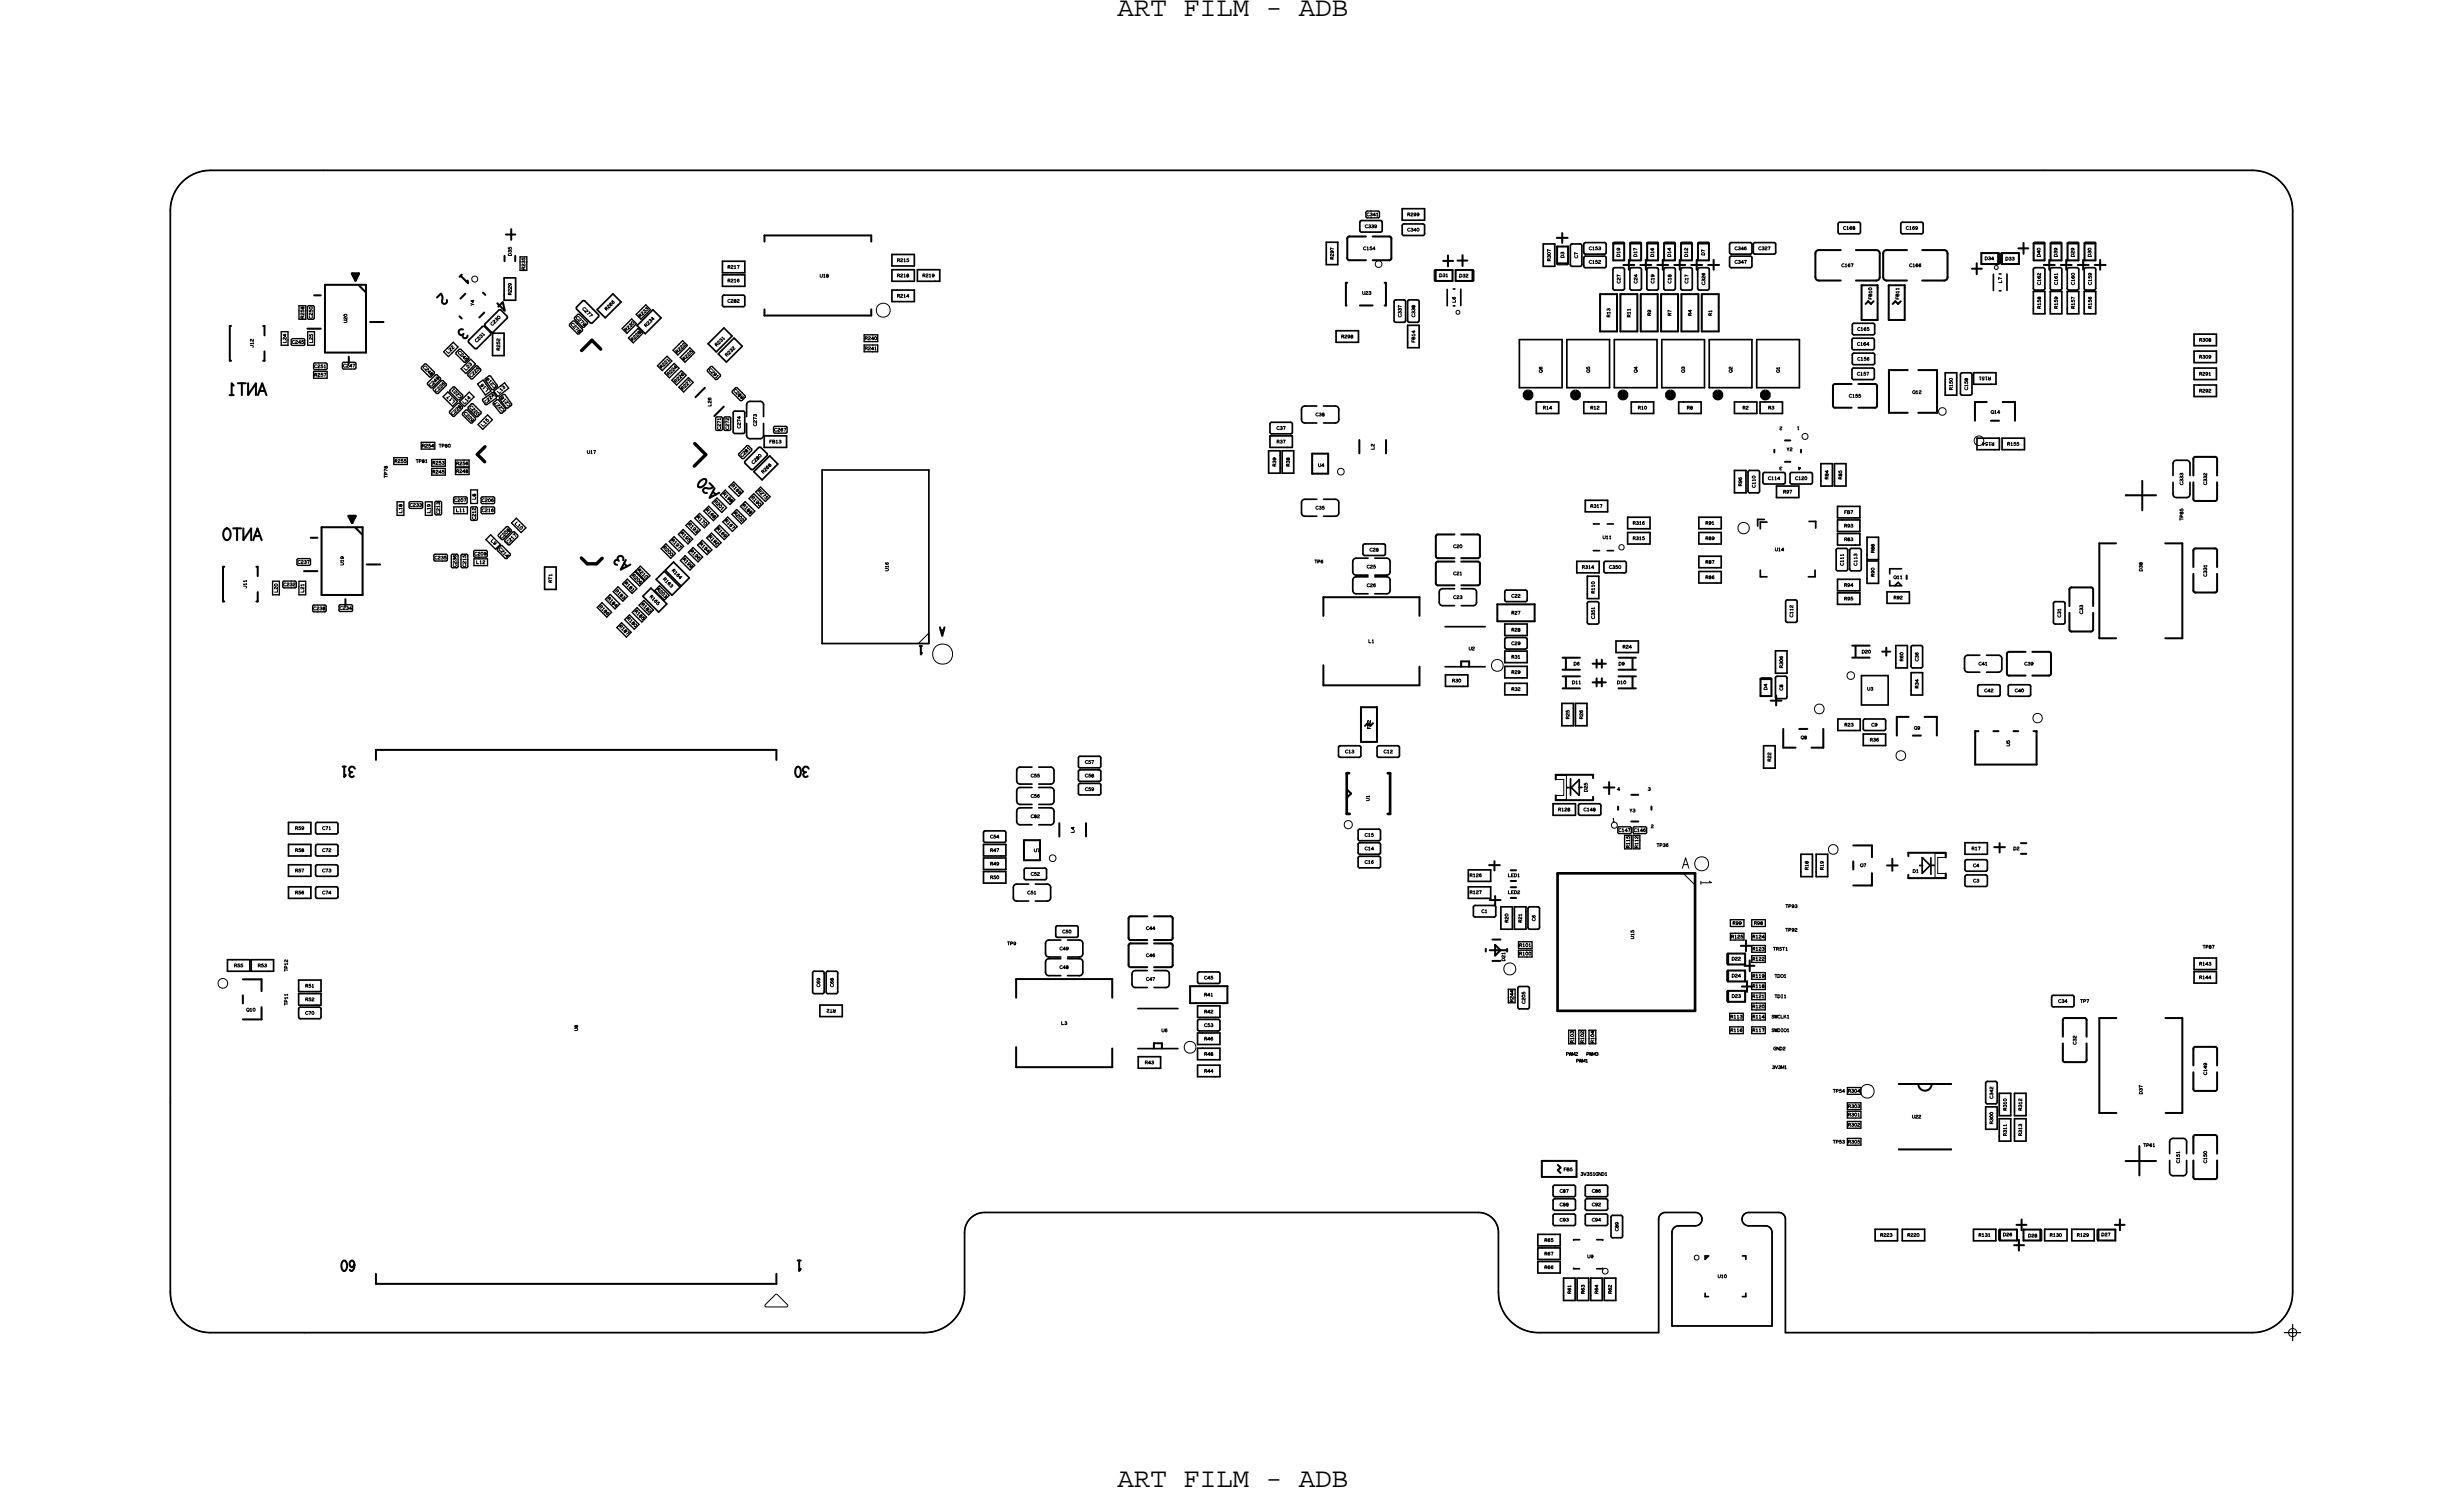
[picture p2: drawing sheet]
<svg xmlns="http://www.w3.org/2000/svg" width="185mm" height="113mm" viewBox="0 0 185 113" stroke-linecap="round" stroke-linejoin="round" font-family="sans-serif">
<defs><g id="words">
<g font-size="2.1">
<text x="83.7" y="1.2">ART FILM - ADB</text>
<text x="83.7" y="111.4">ART FILM - ADB</text>
</g>
<g font-size="1.5">
<text x="20" y="28.7" transform="rotate(-180 20 28.7)">ANT1</text>
<text x="19.7" y="39.6" transform="rotate(-180 19.7 39.6)">ANT0</text>
</g>
<g font-size="1.3">
<text x="33.1" y="21.9" transform="rotate(135 33.1 21.9)">2</text>
<text x="34.7" y="20.5" transform="rotate(135 34.7 20.5)">1</text>
<text x="37.5" y="22.4" transform="rotate(135 37.5 22.4)">4</text>
<text x="34.6" y="24.5" transform="rotate(135 34.6 24.5)">3</text>
<text x="53.9" y="36.9" transform="rotate(-135 53.9 36.9)">A20</text>
<text x="47.3" y="42.3" transform="rotate(-135 47.3 42.3)">A3</text>
<text x="26.7" y="57.4" transform="rotate(-180 26.7 57.4)">31</text>
<text x="60.7" y="57.4" transform="rotate(-180 60.7 57.4)">30</text>
<text x="126" y="65">A</text>
<text x="127.4" y="65.8" transform="rotate(90 127.4 65.8)">1</text>
<text x="26.7" y="94.4" transform="rotate(-180 26.7 94.4)">60</text>
<text x="60.2" y="94.4" transform="rotate(-180 60.2 94.4)">1</text>
</g>
<g font-size="1.1">
<text x="70.8" y="47" transform="rotate(-180 70.8 47)">A</text>
<text x="69.2" y="48.4" transform="rotate(-180 69.2 48.4)">1</text>
</g>
<g font-size=".4">
<text x="102.3" y="17.1">C339</text>
<text x="102.4" y="16.2">C341</text>
<text x="105.4" y="16.2">R299</text>
<text x="105.4" y="17.3">C340</text>
<text x="138.1" y="17.2">C168</text>
<text x="142.8" y="17.2">C169</text>
<text x="22.8" y="23.9" transform="rotate(-90 22.8 23.9)">R258</text>
<text x="23.4" y="23.9" transform="rotate(-90 23.4 23.9)">C250</text>
<text x="35.5" y="22.9" transform="rotate(-90 35.5 22.9)">Y4</text>
<text x="38.3" y="22.1" transform="rotate(-90 38.3 22.1)">R229</text>
<text x="38.3" y="19.2" transform="rotate(-90 38.3 19.2)">D35</text>
<text x="39.3" y="20.2" transform="rotate(-90 39.3 20.2)">R235</text>
<text x="43.1" y="23.8" transform="rotate(45 43.1 23.8)">C279</text>
<text x="43.6" y="23.1" transform="rotate(45 43.6 23.1)">C277</text>
<text x="45.4" y="23.3" transform="rotate(-45 45.4 23.3)">R266</text>
<text x="48" y="23.8" transform="rotate(-45 48 23.8)">R233</text>
<text x="54.5" y="20.1">R217</text>
<text x="54.5" y="21.1">R216</text>
<text x="54.5" y="22.7">C282</text>
<text x="61.4" y="20.8">U18</text>
<text x="67.2" y="20.8">R218</text>
<text x="67.2" y="19.6">R215</text>
<text x="67.2" y="22.3">R214</text>
<text x="69.1" y="20.8">R219</text>
<text x="99.9" y="19.4" transform="rotate(-90 99.9 19.4)">R297</text>
<text x="102.1" y="22.1">U23</text>
<text x="102.1" y="18.7">C154</text>
<text x="105" y="23.8" transform="rotate(-90 105 23.8)">C337</text>
<text x="106" y="23.8" transform="rotate(-90 106 23.8)">C338</text>
<text x="107.8" y="20.7">D31</text>
<text x="109" y="22.7" transform="rotate(-90 109 22.7)">L6</text>
<text x="109.3" y="20.8">D32</text>
<text x="116.2" y="19.6" transform="rotate(-90 116.2 19.6)">R307</text>
<text x="117.2" y="19.3" transform="rotate(-90 117.2 19.3)">D3</text>
<text x="118.2" y="19.3" transform="rotate(-90 118.2 19.3)">C7</text>
<text x="119" y="18.7">C153</text>
<text x="119" y="19.7">C152</text>
<text x="120.6" y="23.8" transform="rotate(-90 120.6 23.8)">R13</text>
<text x="121.4" y="19.2" transform="rotate(-90 121.4 19.2)">D19</text>
<text x="121.4" y="21.2" transform="rotate(-90 121.4 21.2)">C27</text>
<text x="122.1" y="23.8" transform="rotate(-90 122.1 23.8)">R11</text>
<text x="122.6" y="19.2" transform="rotate(-90 122.6 19.2)">D17</text>
<text x="122.7" y="21.2" transform="rotate(-90 122.7 21.2)">C24</text>
<text x="123.7" y="23.7" transform="rotate(-90 123.7 23.7)">R9</text>
<text x="123.9" y="19.2" transform="rotate(-90 123.9 19.2)">D16</text>
<text x="123.9" y="21.2" transform="rotate(-90 123.9 21.2)">C19</text>
<text x="125.2" y="19.2" transform="rotate(-90 125.2 19.2)">D14</text>
<text x="125.2" y="23.7" transform="rotate(-90 125.2 23.7)">R7</text>
<text x="125.2" y="21.2" transform="rotate(-90 125.2 21.2)">C18</text>
<text x="126.4" y="19.2" transform="rotate(-90 126.4 19.2)">D12</text>
<text x="126.5" y="21.2" transform="rotate(-90 126.5 21.2)">C17</text>
<text x="126.7" y="23.7" transform="rotate(-90 126.7 23.7)">R4</text>
<text x="127.7" y="19.1" transform="rotate(-90 127.7 19.1)">D7</text>
<text x="127.7" y="21.3" transform="rotate(-90 127.7 21.3)">C326</text>
<text x="128.2" y="23.7" transform="rotate(-90 128.2 23.7)">R1</text>
<text x="130" y="19.7">C347</text>
<text x="130" y="18.7">C346</text>
<text x="131.7" y="18.7">C327</text>
<text x="138" y="20">C167</text>
<text x="140.2" y="22.4" transform="rotate(-90 140.2 22.4)">FB10</text>
<text x="142.3" y="22.4" transform="rotate(-90 142.3 22.4)">FB11</text>
<text x="143" y="20">C166</text>
<text x="148.7" y="19.5">D34</text>
<text x="150" y="21.2" transform="rotate(-90 150 21.2)">L7</text>
<text x="150.3" y="19.5">D33</text>
<text x="152.9" y="19.2" transform="rotate(-90 152.9 19.2)">D40</text>
<text x="152.9" y="23.1" transform="rotate(-90 152.9 23.1)">R158</text>
<text x="152.9" y="21.3" transform="rotate(-90 152.9 21.3)">C162</text>
<text x="154.1" y="19.2" transform="rotate(-90 154.1 19.2)">D39</text>
<text x="154.2" y="23.1" transform="rotate(-90 154.2 23.1)">R159</text>
<text x="154.2" y="21.3" transform="rotate(-90 154.2 21.3)">C161</text>
<text x="155.4" y="19.2" transform="rotate(-90 155.4 19.2)">D29</text>
<text x="155.4" y="23.1" transform="rotate(-90 155.4 23.1)">R157</text>
<text x="155.4" y="21.3" transform="rotate(-90 155.4 21.3)">C160</text>
<text x="156.7" y="19.2" transform="rotate(-90 156.7 19.2)">D30</text>
<text x="156.7" y="23.1" transform="rotate(-90 156.7 23.1)">R156</text>
<text x="156.7" y="21.3" transform="rotate(-90 156.7 21.3)">C159</text>
<text x="19" y="26.1" transform="rotate(-90 19 26.1)">J12</text>
<text x="21.4" y="25.7" transform="rotate(-90 21.4 25.7)">L24</text>
<text x="21.9" y="25.7">C245</text>
<text x="23.4" y="25.7" transform="rotate(-90 23.4 25.7)">L25</text>
<text x="23.5" y="28.2">R257</text>
<text x="23.5" y="27.6">C251</text>
<text x="25.7" y="27.5">C247</text>
<text x="26" y="24.2" transform="rotate(-90 26 24.2)">U20</text>
<text x="31.7" y="27.5" transform="rotate(45 31.7 27.5)">C248</text>
<text x="32.3" y="29" transform="rotate(-45 32.3 29)">C249</text>
<text x="32.7" y="29.4" transform="rotate(-45 32.7 29.4)">C226</text>
<text x="33.6" y="26.5" transform="rotate(-45 33.6 26.5)">L22</text>
<text x="34.3" y="26.4" transform="rotate(45 34.3 26.4)">C246</text>
<text x="34.6" y="29.7" transform="rotate(-135 34.6 29.7)">C221</text>
<text x="34.9" y="27.8" transform="rotate(-45 34.9 27.8)">L23</text>
<text x="35.3" y="28.3" transform="rotate(-45 35.3 28.3)">C225</text>
<text x="35.7" y="25.7" transform="rotate(-45 35.7 25.7)">C231</text>
<text x="36.6" y="29.2" transform="rotate(-135 36.6 29.2)">L16</text>
<text x="36.9" y="24.4" transform="rotate(-45 36.9 24.4)">C230</text>
<text x="37.2" y="28.9" transform="rotate(-135 37.2 28.9)">C219</text>
<text x="37.4" y="29.5" transform="rotate(-45 37.4 29.5)">L13</text>
<text x="37.4" y="26.3" transform="rotate(-90 37.4 26.3)">R252</text>
<text x="42.7" y="24.3" transform="rotate(45 42.7 24.3)">C278</text>
<text x="46.9" y="24.9" transform="rotate(-45 46.9 24.9)">R230</text>
<text x="47.4" y="25.6" transform="rotate(-45 47.4 25.6)">R228</text>
<text x="48.4" y="24.5" transform="rotate(-45 48.4 24.5)">R234</text>
<text x="49.6" y="27.6" transform="rotate(-45 49.6 27.6)">R221</text>
<text x="50.1" y="28.2" transform="rotate(-45 50.1 28.2)">R224</text>
<text x="50.6" y="28.7" transform="rotate(-45 50.6 28.7)">R226</text>
<text x="50.7" y="26.5" transform="rotate(-45 50.7 26.5)">R222</text>
<text x="51.2" y="29.2" transform="rotate(-45 51.2 29.2)">R227</text>
<text x="51.3" y="27" transform="rotate(-45 51.3 27)">R225</text>
<text x="53.1" y="27.7" transform="rotate(45 53.1 27.7)">C291</text>
<text x="53.7" y="26" transform="rotate(-45 53.7 26)">R231</text>
<text x="54.5" y="26.7" transform="rotate(-45 54.5 26.7)">R232</text>
<text x="54.9" y="29.3" transform="rotate(45 54.9 29.3)">C289</text>
<text x="64.8" y="26.2">R241</text>
<text x="64.8" y="25.5">R240</text>
<text x="100.5" y="25.3">R298</text>
<text x="106" y="25.7" transform="rotate(-90 106 25.7)">FB14</text>
<text x="115.5" y="27.9" transform="rotate(-90 115.5 27.9)">Q6</text>
<text x="119.1" y="27.9" transform="rotate(-90 119.1 27.9)">Q5</text>
<text x="122.7" y="27.9" transform="rotate(-90 122.7 27.9)">Q4</text>
<text x="126.2" y="27.9" transform="rotate(-90 126.2 27.9)">Q3</text>
<text x="129.8" y="27.9" transform="rotate(-90 129.8 27.9)">Q2</text>
<text x="133.3" y="27.9" transform="rotate(-90 133.3 27.9)">Q1</text>
<text x="138.5" y="29.8">C155</text>
<text x="139.1" y="25.9">C164</text>
<text x="139.1" y="28.1">C157</text>
<text x="139.2" y="24.8">C165</text>
<text x="139.2" y="27">C156</text>
<text x="143.3" y="29.5">Q12</text>
<text x="146.3" y="29.2" transform="rotate(-90 146.3 29.2)">R150</text>
<text x="147.4" y="29.2" transform="rotate(-90 147.4 29.2)">C158</text>
<text x="149.2" y="28.2" transform="rotate(-180 149.2 28.2)">R151</text>
<text x="164.8" y="25.6">R308</text>
<text x="164.8" y="26.8">R309</text>
<text x="164.8" y="28.1">R291</text>
<text x="164.8" y="29.4">R292</text>
<text x="29" y="35.8" transform="rotate(-90 29 35.8)">TP78</text>
<text x="29.6" y="34.7">R255</text>
<text x="31.1" y="34.7">TP81</text>
<text x="31.6" y="33.5">R254</text>
<text x="32.4" y="35.5">R245</text>
<text x="32.4" y="34.8">R253</text>
<text x="32.9" y="33.5">TP80</text>
<text x="33.9" y="31.1" transform="rotate(-45 33.9 31.1)">C228</text>
<text x="34.1" y="30.1" transform="rotate(-135 34.1 30.1)">L17</text>
<text x="34.2" y="35.4">R248</text>
<text x="34.2" y="34.8">R256</text>
<text x="34.7" y="31" transform="rotate(45 34.7 31)">C229</text>
<text x="34.8" y="30.3" transform="rotate(-45 34.8 30.3)">L14</text>
<text x="35.1" y="30.5" transform="rotate(45 35.1 30.5)">C220</text>
<text x="36.2" y="32" transform="rotate(-45 36.2 32)">L15</text>
<text x="36.4" y="30.3" transform="rotate(-45 36.4 30.3)">C224</text>
<text x="37.8" y="30.7" transform="rotate(-135 37.8 30.7)">C227</text>
<text x="38.3" y="30.3" transform="rotate(-135 38.3 30.3)">C218</text>
<text x="44" y="34">U17</text>
<text x="53.3" y="30.5" transform="rotate(-90 53.3 30.5)">L26</text>
<text x="54" y="32.2" transform="rotate(-90 54 32.2)">C271</text>
<text x="54.6" y="32.2" transform="rotate(-90 54.6 32.2)">C272</text>
<text x="55.5" y="32.1" transform="rotate(-90 55.5 32.1)">C274</text>
<text x="55.6" y="34.3" transform="rotate(-45 55.6 34.3)">C281</text>
<text x="56.4" y="34.8" transform="rotate(-45 56.4 34.8)">C280</text>
<text x="56.7" y="31.9" transform="rotate(-90 56.7 31.9)">C273</text>
<text x="57.2" y="35.5" transform="rotate(-45 57.2 35.5)">R268</text>
<text x="57.6" y="33.2">FB13</text>
<text x="58" y="32.3">C267</text>
<text x="95.6" y="35" transform="rotate(-90 95.6 35)">R39</text>
<text x="95.6" y="33.2">R37</text>
<text x="95.6" y="32.2">C37</text>
<text x="96.6" y="35" transform="rotate(-90 96.6 35)">R38</text>
<text x="98.6" y="31.2">C38</text>
<text x="98.8" y="35">U4</text>
<text x="103" y="33.7" transform="rotate(-90 103 33.7)">L2</text>
<text x="115.6" y="30.7">R14</text>
<text x="119.2" y="30.7">R12</text>
<text x="122.7" y="30.7">R10</text>
<text x="126.4" y="30.7">R8</text>
<text x="130.6" y="30.7">R2</text>
<text x="132.5" y="35.9">C114</text>
<text x="132.5" y="30.7">R3</text>
<text x="133.5" y="35" transform="rotate(-180 133.5 35)">3</text>
<text x="133.5" y="32" transform="rotate(-180 133.5 32)">2</text>
<text x="133.8" y="33.8">Y2</text>
<text x="134.5" y="35.9">C120</text>
<text x="134.8" y="32" transform="rotate(-180 134.8 32)">1</text>
<text x="134.9" y="35" transform="rotate(-180 134.9 35)">4</text>
<text x="137" y="35.9" transform="rotate(-90 137 35.9)">R84</text>
<text x="138" y="35.9" transform="rotate(-90 138 35.9)">R85</text>
<text x="149.2" y="31">Q14</text>
<text x="149.4" y="33.1" transform="rotate(-180 149.4 33.1)">R154</text>
<text x="150.4" y="33.4">R155</text>
<text x="30.1" y="38.4" transform="rotate(-90 30.1 38.4)">L18</text>
<text x="30.7" y="37.9">C233</text>
<text x="32.2" y="38.4" transform="rotate(-90 32.2 38.4)">L19</text>
<text x="32.6" y="41.9">C235</text>
<text x="32.9" y="38.5" transform="rotate(-90 32.9 38.5)">C213</text>
<text x="34" y="37.6">C207</text>
<text x="34.2" y="38.3">L11</text>
<text x="35.5" y="41.6">C209</text>
<text x="35.6" y="38.9" transform="rotate(-90 35.6 38.9)">C212</text>
<text x="35.6" y="37.4" transform="rotate(-90 35.6 37.4)">L8</text>
<text x="36.1" y="37.6">C206</text>
<text x="36.1" y="38.3">C216</text>
<text x="36.8" y="40.5" transform="rotate(45 36.8 40.5)">L9</text>
<text x="37.3" y="41.1" transform="rotate(45 37.3 41.1)">C214</text>
<text x="37.6" y="40.4" transform="rotate(-45 37.6 40.4)">C208</text>
<text x="38.1" y="40.8" transform="rotate(-45 38.1 40.8)">C217</text>
<text x="38.6" y="39.2" transform="rotate(45 38.6 39.2)">L10</text>
<text x="49.7" y="41" transform="rotate(45 49.7 41)">R200</text>
<text x="50.3" y="40.5" transform="rotate(45 50.3 40.5)">R197</text>
<text x="51" y="40" transform="rotate(45 51 40)">R195</text>
<text x="51.1" y="41.9" transform="rotate(45 51.1 41.9)">R199</text>
<text x="51.5" y="39.3" transform="rotate(45 51.5 39.3)">R193</text>
<text x="51.7" y="41.3" transform="rotate(45 51.7 41.3)">R196</text>
<text x="52.2" y="38.8" transform="rotate(45 52.2 38.8)">R170</text>
<text x="52.4" y="40.8" transform="rotate(45 52.4 40.8)">R194</text>
<text x="52.9" y="38.2" transform="rotate(45 52.9 38.2)">R168</text>
<text x="53.1" y="40.2" transform="rotate(45 53.1 40.2)">R192</text>
<text x="53.5" y="37.6" transform="rotate(45 53.5 37.6)">R201</text>
<text x="53.7" y="39.6" transform="rotate(45 53.7 39.6)">R169</text>
<text x="54.1" y="37" transform="rotate(45 54.1 37)">R198</text>
<text x="54.3" y="39" transform="rotate(45 54.3 39)">R167</text>
<text x="54.8" y="36.4" transform="rotate(45 54.8 36.4)">R189</text>
<text x="55" y="38.5" transform="rotate(45 55 38.5)">R202</text>
<text x="55.6" y="37.9" transform="rotate(45 55.6 37.9)">R188</text>
<text x="56.3" y="37.3" transform="rotate(45 56.3 37.3)">R190</text>
<text x="56.8" y="36.8" transform="rotate(45 56.8 36.8)">R275</text>
<text x="98.6" y="38.2">C35</text>
<text x="102.6" y="41.3">C28</text>
<text x="108.9" y="41">C20</text>
<text x="119.1" y="38">R317</text>
<text x="120.1" y="40.4">U11</text>
<text x="122.3" y="39.3">R316</text>
<text x="122.3" y="40.4">R315</text>
<text x="127.8" y="39.3">R91</text>
<text x="127.8" y="40.4">R89</text>
<text x="130.5" y="36.4" transform="rotate(-90 130.5 36.4)">R96</text>
<text x="131.5" y="36.5" transform="rotate(-90 131.5 36.5)">C110</text>
<text x="133" y="41.3">U14</text>
<text x="133.6" y="37">R97</text>
<text x="138.2" y="40.5">R83</text>
<text x="138.2" y="39.5">R93</text>
<text x="138.2" y="38.5">FB7</text>
<text x="140.4" y="41.4" transform="rotate(-90 140.4 41.4)">R88</text>
<text x="163.6" y="39" transform="rotate(-90 163.6 39)">TP85</text>
<text x="163.6" y="36.3" transform="rotate(-90 163.6 36.3)">C333</text>
<text x="165.3" y="36.3" transform="rotate(-90 165.3 36.3)">C332</text>
<text x="18.5" y="44.1" transform="rotate(-90 18.5 44.1)">J11</text>
<text x="20.8" y="44.4" transform="rotate(-90 20.8 44.4)">L20</text>
<text x="21.2" y="43.9">C232</text>
<text x="22.3" y="42.2">C237</text>
<text x="22.8" y="44.4" transform="rotate(-90 22.8 44.4)">L21</text>
<text x="23.5" y="45.7">C238</text>
<text x="25.4" y="45.7">C234</text>
<text x="25.7" y="42.4" transform="rotate(-90 25.7 42.4)">U19</text>
<text x="34.2" y="42.5" transform="rotate(-90 34.2 42.5)">C236</text>
<text x="34.9" y="42.5" transform="rotate(-90 34.9 42.5)">C215</text>
<text x="35.7" y="42.2">L12</text>
<text x="41.3" y="43.7" transform="rotate(-90 41.3 43.7)">RT1</text>
<text x="44.9" y="45.5" transform="rotate(45 44.9 45.5)">R186</text>
<text x="45.5" y="44.9" transform="rotate(45 45.5 44.9)">R184</text>
<text x="46.1" y="44.3" transform="rotate(45 46.1 44.3)">R183</text>
<text x="46.4" y="46.9" transform="rotate(45 46.4 46.9)">R187</text>
<text x="46.8" y="43.7" transform="rotate(45 46.8 43.7)">R181</text>
<text x="47" y="46.4" transform="rotate(45 47 46.4)">R180</text>
<text x="47.3" y="43.1" transform="rotate(45 47.3 43.1)">R206</text>
<text x="47.5" y="45.8" transform="rotate(45 47.5 45.8)">R185</text>
<text x="47.8" y="42.7" transform="rotate(45 47.8 42.7)">R210</text>
<text x="48" y="45.3" transform="rotate(45 48 45.3)">R182</text>
<text x="48.7" y="44.7" transform="rotate(45 48.7 44.7)">R165</text>
<text x="49.2" y="44.2" transform="rotate(45 49.2 44.2)">R203</text>
<text x="49.7" y="43.4" transform="rotate(45 49.7 43.4)">R163</text>
<text x="50.3" y="42.8" transform="rotate(45 50.3 42.8)">R164</text>
<text x="66.6" y="42.8" transform="rotate(-90 66.6 42.8)">U16</text>
<text x="98.5" y="42.2">TP6</text>
<text x="102.4" y="44">C26</text>
<text x="102.4" y="42.6">C25</text>
<text x="108.9" y="43.1">C21</text>
<text x="108.9" y="44.9">C23</text>
<text x="113.2" y="47.3">R28</text>
<text x="113.2" y="46">R27</text>
<text x="113.2" y="44.8">C22</text>
<text x="118.5" y="42.6">R314</text>
<text x="119.5" y="46.4" transform="rotate(-90 119.5 46.4)">C351</text>
<text x="119.5" y="44.5" transform="rotate(-90 119.5 44.5)">R110</text>
<text x="120.5" y="42.6">C350</text>
<text x="127.8" y="42.2">R87</text>
<text x="127.8" y="43.4">R86</text>
<text x="134.3" y="46.2" transform="rotate(-90 134.3 46.2)">C112</text>
<text x="138.1" y="42.4" transform="rotate(-90 138.1 42.4)">C111</text>
<text x="138.2" y="45">R95</text>
<text x="138.2" y="43.9">R94</text>
<text x="139.1" y="42.4" transform="rotate(-90 139.1 42.4)">C113</text>
<text x="140.4" y="43.2" transform="rotate(-90 140.4 43.2)">R90</text>
<text x="141.9" y="44.9">R92</text>
<text x="141.9" y="43.4">Q11</text>
<text x="154.4" y="46.3" transform="rotate(-90 154.4 46.3)">C31</text>
<text x="156" y="46" transform="rotate(-90 156 46)">C33</text>
<text x="160.5" y="42.8" transform="rotate(-90 160.5 42.8)">D38</text>
<text x="165.3" y="43.2" transform="rotate(-90 165.3 43.2)">C331</text>
<text x="102.5" y="48.2">L1</text>
<text x="108.8" y="51.1">R30</text>
<text x="110" y="48.7">U2</text>
<text x="113.2" y="49.3">R31</text>
<text x="113.2" y="50.5">R29</text>
<text x="113.2" y="51.7">R32</text>
<text x="113.2" y="48.3">C29</text>
<text x="117.6" y="53.9" transform="rotate(-90 117.6 53.9)">R25</text>
<text x="117.8" y="51.2">D11</text>
<text x="117.9" y="49.8">D6</text>
<text x="118.6" y="53.9" transform="rotate(-90 118.6 53.9)">R26</text>
<text x="121.2" y="51.2">D10</text>
<text x="121.3" y="49.8">D9</text>
<text x="121.6" y="48.6">R24</text>
<text x="132.4" y="51.7" transform="rotate(-90 132.4 51.7)">D4</text>
<text x="133.6" y="51.7" transform="rotate(-90 133.6 51.7)">C8</text>
<text x="133.6" y="50.1" transform="rotate(-90 133.6 50.1)">R306</text>
<text x="139.5" y="48.9">D20</text>
<text x="139.9" y="51.7">U3</text>
<text x="142.6" y="49.5" transform="rotate(-90 142.6 49.5)">R60</text>
<text x="143.7" y="51.6" transform="rotate(-90 143.7 51.6)">R34</text>
<text x="143.7" y="49.5" transform="rotate(-90 143.7 49.5)">C36</text>
<text x="148.2" y="49.8">C41</text>
<text x="148.7" y="51.8">C42</text>
<text x="151" y="51.8">C40</text>
<text x="151.7" y="49.8">C39</text>
<text x="77.2" y="59.7">C56</text>
<text x="77.2" y="58.2">C55</text>
<text x="81.3" y="58.2">C58</text>
<text x="81.3" y="59.2">C59</text>
<text x="81.3" y="57.2">C57</text>
<text x="100.8" y="56.4">C13</text>
<text x="102.7" y="54.6" transform="rotate(-90 102.7 54.6)">FB2</text>
<text x="103.7" y="56.4">C12</text>
<text x="118.9" y="59.3" transform="rotate(-90 118.9 59.3)">D25</text>
<text x="121.1" y="59.2">4</text>
<text x="123.4" y="59.2">3</text>
<text x="132.7" y="57" transform="rotate(-90 132.7 57)">R22</text>
<text x="134.9" y="55.4">Q8</text>
<text x="138.2" y="54.4">R23</text>
<text x="140.1" y="55.5">R36</text>
<text x="140.2" y="54.4">C9</text>
<text x="143.4" y="54.6">Q9</text>
<text x="150.6" y="55.9" transform="rotate(-90 150.6 55.9)">U5</text>
<text x="22.1" y="62.2">R59</text>
<text x="22.1" y="63.8">R58</text>
<text x="22.1" y="65.3">R57</text>
<text x="24.1" y="65.3">C73</text>
<text x="24.1" y="63.8">C72</text>
<text x="24.1" y="62.2">C71</text>
<text x="74.2" y="65.8">R50</text>
<text x="74.2" y="64.8">R49</text>
<text x="74.2" y="63.8">R47</text>
<text x="74.2" y="62.8">C54</text>
<text x="77.2" y="61.3">C82</text>
<text x="77.2" y="65.6">C52</text>
<text x="77.5" y="63.8">U7</text>
<text x="80.5" y="62.4" transform="rotate(-90 80.5 62.4)">L4</text>
<text x="102.2" y="63.7">C14</text>
<text x="102.2" y="62.7">C15</text>
<text x="102.2" y="64.7">C16</text>
<text x="102.6" y="60" transform="rotate(-90 102.6 60)">U1</text>
<text x="110.1" y="65.7">R126</text>
<text x="113" y="65.7">LED1</text>
<text x="116.7" y="60.8">R128</text>
<text x="118.6" y="60.8">C148</text>
<text x="120.8" y="61.5">1</text>
<text x="121.3" y="62.3">C147 C146</text>
<text x="122.1" y="60.8">Y3</text>
<text x="122.1" y="63.5" transform="rotate(-90 122.1 63.5)">R115</text>
<text x="122.7" y="63.5" transform="rotate(-90 122.7 63.5)">R112</text>
<text x="123.7" y="62">2</text>
<text x="124.1" y="63.4">TP36</text>
<text x="135.5" y="65.2" transform="rotate(-90 135.5 65.2)">R18</text>
<text x="136.6" y="65.2" transform="rotate(-90 136.6 65.2)">R19</text>
<text x="139.4" y="64.9">Q7</text>
<text x="143.3" y="65.4">D1</text>
<text x="147.7" y="63.7">R17</text>
<text x="147.8" y="64.9">C4</text>
<text x="150.8" y="63.7">D2</text>
<text x="22.1" y="67">R56</text>
<text x="24.1" y="67">C74</text>
<text x="75.4" y="70.8">TP9</text>
<text x="77" y="67">C51</text>
<text x="79.4" y="71.2">C49</text>
<text x="79.6" y="69.9">C50</text>
<text x="85.9" y="71.7">C46</text>
<text x="85.9" y="69.6">C44</text>
<text x="110.1" y="67">R127</text>
<text x="111" y="68.4">C1</text>
<text x="112.7" y="72" transform="rotate(-90 112.7 72)">D21</text>
<text x="113" y="67">LED2</text>
<text x="113" y="69.1" transform="rotate(-90 113 69.1)">R20</text>
<text x="113.8" y="70.9">R101</text>
<text x="113.8" y="71.6">R100</text>
<text x="114" y="69.1" transform="rotate(-90 114 69.1)">R21</text>
<text x="115" y="69" transform="rotate(-90 115 69)">C6</text>
<text x="122.4" y="70.3" transform="rotate(-90 122.4 70.3)">U15</text>
<text x="129.7" y="70.3">R125</text>
<text x="129.7" y="71.9">D22</text>
<text x="129.8" y="69.3">R99</text>
<text x="131.3" y="70.3">R124</text>
<text x="131.3" y="71.2">R123</text>
<text x="131.3" y="72">R122</text>
<text x="131.4" y="69.3">R98</text>
<text x="132.8" y="71.2">TRST1</text>
<text x="133.8" y="68">TP93</text>
<text x="133.8" y="69.8">TP92</text>
<text x="147.8" y="66.1">C3</text>
<text x="165" y="71">TP87</text>
<text x="17.5" y="72.4">R55</text>
<text x="18.5" y="75.8">Q10</text>
<text x="19.3" y="72.4">R53</text>
<text x="21.5" y="75.3" transform="rotate(-90 21.5 75.3)">TP11</text>
<text x="21.5" y="72.8" transform="rotate(-90 21.5 72.8)">TP12</text>
<text x="22.9" y="74">R51</text>
<text x="22.9" y="75">R52</text>
<text x="22.9" y="76">C70</text>
<text x="43.3" y="77.2" transform="rotate(-90 43.3 77.2)">U8</text>
<text x="61.4" y="73.9" transform="rotate(-90 61.4 73.9)">C69</text>
<text x="62.4" y="73.9" transform="rotate(-90 62.4 73.9)">C68</text>
<text x="62.6" y="75.6" transform="rotate(-180 62.6 75.6)">RT2</text>
<text x="79.4" y="72.6">C48</text>
<text x="79.5" y="76.8">L3</text>
<text x="85.9" y="73.5">C47</text>
<text x="87" y="77.3">U6</text>
<text x="90.2" y="75.9">R42</text>
<text x="90.2" y="77.9">R46</text>
<text x="90.2" y="74.6">R41</text>
<text x="90.2" y="76.9">C53</text>
<text x="90.2" y="73.4">C45</text>
<text x="113.4" y="75.1" transform="rotate(-90 113.4 75.1)">R244</text>
<text x="114.3" y="75.2" transform="rotate(-90 114.3 75.2)">C205</text>
<text x="129.6" y="76.3">R113</text>
<text x="129.6" y="77.3">R116</text>
<text x="129.7" y="74.7">D23</text>
<text x="129.7" y="73.2">D24</text>
<text x="131.3" y="73.2">R119</text>
<text x="131.3" y="74">R118</text>
<text x="131.3" y="74.8">R121</text>
<text x="131.3" y="75.5">R120</text>
<text x="131.3" y="76.3">R114</text>
<text x="131.3" y="77.3">R117</text>
<text x="132.7" y="77.3">SWDIO1</text>
<text x="132.7" y="76.3">SWCLK1</text>
<text x="132.9" y="74.8">TDI1</text>
<text x="132.9" y="73.2">TDO1</text>
<text x="154.2" y="75.1">C34</text>
<text x="155.8" y="75.1">TP7</text>
<text x="164.8" y="72.3">R143</text>
<text x="164.8" y="73.3">R144</text>
<text x="85.8" y="79.7">R43</text>
<text x="90.2" y="79.1">R48</text>
<text x="90.2" y="80.3">R44</text>
<text x="117.3" y="79.1">PWM2</text>
<text x="117.9" y="78.1" transform="rotate(-90 117.9 78.1)">R103</text>
<text x="118.1" y="79.6">PWM1</text>
<text x="118.7" y="78.1" transform="rotate(-90 118.7 78.1)">R102</text>
<text x="118.8" y="79.1">PWM3</text>
<text x="119.4" y="78.1" transform="rotate(-90 119.4 78.1)">R104</text>
<text x="132.8" y="80.1">3V3M1</text>
<text x="132.9" y="78.7">GND2</text>
<text x="137.3" y="81.8">TP54 R304</text>
<text x="138.5" y="83.6">R301</text>
<text x="138.5" y="83">R303</text>
<text x="143.3" y="83.8">U22</text>
<text x="149.3" y="82.3" transform="rotate(-90 149.3 82.3)">C342</text>
<text x="150.3" y="83.2" transform="rotate(-90 150.3 83.2)">R310</text>
<text x="151.5" y="83.2" transform="rotate(-90 151.5 83.2)">R312</text>
<text x="155.6" y="78.3" transform="rotate(-90 155.6 78.3)">C32</text>
<text x="160.5" y="82" transform="rotate(-90 160.5 82)">D37</text>
<text x="165.3" y="80.5" transform="rotate(-90 165.3 80.5)">C149</text>
<text x="116.9" y="89.3">C87</text>
<text x="117.1" y="87.7">FB5</text>
<text x="118.4" y="88.1">3V3S1GND1</text>
<text x="119.3" y="89.3">C86</text>
<text x="137.3" y="85.6">TP53 R305</text>
<text x="138.5" y="84.4">R302</text>
<text x="149.3" y="84.2" transform="rotate(-90 149.3 84.2)">R300</text>
<text x="150.3" y="85.1" transform="rotate(-90 150.3 85.1)">R311</text>
<text x="151.5" y="85.1" transform="rotate(-90 151.5 85.1)">R313</text>
<text x="160.6" y="85.9">TP61</text>
<text x="163.3" y="87.1" transform="rotate(-90 163.3 87.1)">C151</text>
<text x="165.3" y="87.1" transform="rotate(-90 165.3 87.1)">C150</text>
<text x="115.7" y="95">R66</text>
<text x="115.7" y="94">R67</text>
<text x="115.7" y="93">R65</text>
<text x="116.9" y="90.3">C88</text>
<text x="116.9" y="91.5">C93</text>
<text x="118.9" y="94.2">U9</text>
<text x="119.3" y="91.5">C94</text>
<text x="119.3" y="90.3">C92</text>
<text x="121.2" y="92.2" transform="rotate(-90 121.2 92.2)">C89</text>
<text x="128.7" y="95.7">U10</text>
<text x="140.9" y="92.6">R223</text>
<text x="142.9" y="92.6">R220</text>
<text x="148.2" y="92.6">R131</text>
<text x="150.1" y="92.6">D26</text>
<text x="152" y="92.7">D28</text>
<text x="153.6" y="92.6">R130</text>
<text x="155.6" y="92.6">R129</text>
<text x="157.4" y="92.6">D27</text>
<text x="117.7" y="96.9" transform="rotate(-90 117.7 96.9)">R61</text>
<text x="118.7" y="96.9" transform="rotate(-90 118.7 96.9)">R63</text>
<text x="119.7" y="96.9" transform="rotate(-90 119.7 96.9)">R64</text>
<text x="120.7" y="96.9" transform="rotate(-90 120.7 96.9)">R62</text>
</g>
</g></defs>
<!-- layer: Board Outline -->
<g fill="none" stroke="#000" stroke-width=".13">
<path d="M12.8 15.8v66.8zM15.8 12.8a3 3 0 0 0-3 3M15.8 12.8h8.4zM24.2 12.8h128.9zM153.1 12.8h15.7zM168.8 12.8a3 3 0 0 1 3 3M171.8 15.8v81zM12.8 82.6v14.2zM12.8 96.8a3 3 0 0 0 3 3M15.8 99.8h7zM22.8 99.8h46.5zM72.3 92.3v4.5z"/>
<path d="M72.3 96.8a3 3 0 0 1-3 3M73.8 90.8h37zM73.8 90.8a1.5 1.5 0 0 0-1.5 1.5M110.8 90.8a1.5 1.5 0 0 1 1.5 1.5M112.3 92.3v4.5zM112.3 96.8a3 3 0 0 0 3 3M115.3 99.8h9zM124.3 91.3v8.5zM124.8 90.8h2.2zM124.8 90.8l-.4 .2-.1 .3M125.3 99.3h7.5zM125.3 92.3v7z"/>
<path d="M125.8 91.8l-.4 .2-.1 .3M125.8 91.8h1.2zM127 90.8l.4 .2 .1 .3-.1 .4-.4 .1M131 90.8h2.3zM131 90.8l-.3 .2-.2 .3 .1 .4 .4 .1M131 91.8h1.3zM132.3 91.8l.3 .2 .2 .3M132.8 92.3v7zM133.3 90.8l.3 .2 .2 .3M133.8 99.8h22.9zM133.8 91.3v8.5zM156.7 99.8h12.1z"/>
<path d="M171.8 96.8a3 3 0 0 1-3 3"/>
</g>
<path d="M13.7 13.6a3 3 0 0 1 2.1-.8h153.1a3 3 0 0 1 2.9 3v81.2a3 3 0 0 1-3 2.8h-35v-8.5l-.2-.3-.3-.2h-2.4l-.3 .2-.1 .3 .1 .3 .2 .2h1.6l.2 .2 .1 .2 .1 7.1h-7.5v-7.1l.1-.2 .3-.2h1.5l.2-.2 .1-.3-.1-.3-.3-.2h-2.3l-.4 .2-.1 .3v8.5h-9a3 3 0 0 1-3-3v-4.6a1.5 1.5 0 0 0-1.5-1.4h-37.1a1.5 1.5 0 0 0-1.4 1.5v4.7a3 3 0 0 1-3 2.8h-53.5a3 3 0 0 1-3-3v-81a3 3 0 0 1 .9-2.2z" fill="none" stroke="#000" stroke-width=".07"/>
<!-- layer: Components -->
<g fill="none" stroke="#000" stroke-width=".15">
<path d="M37.8 19.2v.4zM37.9 17.6h.7zM38.3 17.2v.8zM38.6 19.2v.4zM57.3 17.6h8zM57.3 17.6v.5zM65.3 17.6v.5zM100.9 17.9v1.4zM100.9 19.3l.2 .2M101.1 19.5h1.2zM101.1 17.7h1.2zM101.1 17.7l-.2 .2"/>
<path d="M102.8 17.7h1.3zM102.8 19.5h1.3zM104.1 17.7l.1 .2M104.2 19.3l-.1 .2M104.2 17.9v1.4zM108.1 19.5h.8zM108.5 19.1v.9zM109.2 19.5h.7zM109.6 19.1v.8zM116.6 17.8h.8zM116.7 18.5h.8zM116.7 18.5v1.3z"/>
<path d="M116.7 19.8h.7zM117 17.5v.7zM117.5 19.8h.1M117.5 18.5v1.3zM120.9 18.2h.1M120.9 18.2v1.3zM120.9 19.5h.8zM120.9 18.2h.8zM121.6 19.8h.8zM121.7 18.2v1.3zM122 19.5v.7zM122.1 18.2h.1"/>
<path d="M122.1 18.2v1.3zM122.1 19.5h.9zM122.2 18.2h.8zM122.9 19.8h.8zM123 18.2v1.3zM123.3 19.5v.7zM123.4 18.2h.1M123.4 18.2v1.3zM123.4 19.5h.8zM123.4 18.2h.8zM124.2 19.8h.8zM124.2 18.2v1.3z"/>
<path d="M124.6 19.5v.7zM124.7 18.2h.1M124.7 18.2v1.3zM124.7 19.5h.8zM124.7 18.2h.8zM125.4 19.8h.9zM125.5 18.2v1.3zM125.8 19.5v.7zM125.9 18.2h.1M125.9 18.2v1.3zM125.9 19.5h.9zM126 18.2h.8z"/>
<path d="M126.7 19.8h.8zM126.8 18.2v1.3zM127.1 19.5v.7zM127.2 18.2h.1M127.2 18.2v1.3zM127.2 19.5h.8zM127.2 18.2h.8zM128 19.8h.8zM128 18.2v1.3zM128.4 19.5v.7zM136 19v1.8zM136.3 18.7h1.6z"/>
<path d="M136.3 18.7l-.2 .1-.1 .2M139 18.7h1.6zM140.6 18.7l.2 .1v.2M140.8 19v1.8zM141.1 19v1.8zM141.3 18.7h1.6zM141.3 18.7l-.1 .1-.1 .2M144 18.7h1.7zM145.7 18.7l.1 .1 .1 .2M145.9 19v1.8zM148.1 19.7v.8zM148.4 19h1.3z"/>
<path d="M148.4 19v.8zM148.4 19.8h1.3zM149.7 19h.1M149.7 19v.8zM150 19.8h.1M150 19h1.3zM150 19v.7zM150 19.8h1.3zM151.2 18.6h.8zM151.3 19v.8zM151.6 18.2v.8zM152.4 18.2h.1"/>
<path d="M152.4 18.2v1.3zM152.4 19.5h.8zM152.4 18.2h.8zM153.1 19.8h.8zM153.2 18.2v1.3zM153.5 19.5v.7zM153.6 18.2h.1M153.6 18.2v1.3zM153.6 19.5h.8zM153.7 18.2h.7zM154.4 19.8h.8zM154.4 18.2v1.3z"/>
<path d="M154.8 19.5v.7zM154.9 18.2h.1M154.9 18.2v1.3zM154.9 19.5h.8zM154.9 18.2h.8zM155.7 19.8h.8zM155.7 18.2v1.3zM156.1 19.5v.7zM156.2 18.2h.1M156.2 18.2v1.3zM156.2 19.5h.8zM156.2 18.2h.8z"/>
<path d="M156.9 19.8h.8zM157 18.2v1.3zM157.3 19.5v.7zM17.2 24.4h.1zM17.2 24.4v2.6zM17.2 27h.1zM19.7 24.4h.1zM19.7 27h.1zM19.8 26.3v.7zM19.8 24.4v.7zM23 24.6h1zM23.5 22.1h.5z"/>
<path d="M24.1 39.5v5.1zM24.1 39.5h3.1zM24.3 26.4h3.1zM24.3 21.3v5.1zM24.3 21.3h3.1zM26.1 26.7v.5zM26.6 39.5l.5 .5zM26.9 21.4l.5 .5zM27.2 39.5v5.1zM27.4 21.3v5.1zM27.7 24.1h1zM34.4 23.7l.2 .2z"/>
<path d="M34.9 22l-.4 .4zM36.2 21.9l.2 .2zM36.3 23.4l-.4 .4zM52.8 29l-.7 .8zM54.2 30.5l-.7 .7zM57.3 23.2v.4zM57.3 23.6h8zM65.3 23.2v.4zM98.3 35.5h1.2zM98.3 34v1.5zM98.3 34h1.2zM99.5 34v1.5z"/>
<path d="M100.8 21.2h.1zM100.8 22.9h.1M100.8 21.2v1.7zM101.8 33v1zM101.9 22.9h.9zM103.7 21.2h.1zM103.7 22.9h.1zM103.8 21.2v1.7zM103.8 33v1zM107.5 21h.1M107.5 20.2h1.3zM107.5 20.2v.8z"/>
<path d="M107.5 21h1.3zM108.8 20.2v.8zM109.1 20.2h1.2zM109.1 20.2v.8zM109.1 21h1.2zM110.3 20.2h.1M110.3 20.3v.7zM119.9 22h1.2zM119.9 22v2.8zM119.9 24.8h1.2zM121.1 22v2.8zM121.4 24.8h1.3z"/>
<path d="M121.4 22h1.3zM121.4 22v2.8zM122.7 22v2.8zM122.9 22h1.3zM122.9 22v2.8zM122.9 24.8h1.3zM124.2 22v2.8zM124.4 22h1.3zM124.4 22v2.8zM124.4 24.8h1.3zM125.7 22v2.8zM126 22h1.2z"/>
<path d="M126 22v2.8zM126 24.8h1.2zM127.2 22v2.8zM127.5 22h1.3zM127.5 22v2.8zM127.5 24.8h1.3zM128.8 22v2.8zM132.9 33.7v.2zM133.7 34.6h.4zM133.7 33h.4zM134.9 33.7v.2zM136 20.8l.1 .1 .2 .1"/>
<path d="M136.3 21h1.6zM137.3 28.9v1.5zM137.3 30.4l.2 .1M137.5 28.8h1.2zM137.5 28.8l-.2 .1M137.5 30.5h1.2zM139 21h1.6zM139.2 28.8h1.3zM139.2 30.5h1.3zM139.5 21.4h1.2zM139.5 21.4v2.6zM139.5 24h1.2z"/>
<path d="M139.8 22.8l.2-.2zM140 22.6l.2 .2zM140.2 22.8l.2-.2zM140.5 28.8l.1 .1M140.6 30.4l-.1 .1M140.6 28.9v1.5zM140.7 21.4v.2zM140.7 21.6v2.4zM140.8 20.8v.1l-.2 .1M141.1 20.8l.1 .1 .1 .1M141.3 21h1.6zM141.5 21.4h1.2z"/>
<path d="M141.5 21.4v2.6zM141.5 24h1.2zM141.5 30.9h1.4zM141.5 27.7h1.4zM141.5 27.7v3.2zM141.8 22.8l.2-.2zM142 22.6l.2 .2zM142.2 22.8l.2-.2zM142.7 21.4v.2zM142.7 21.6v2.4zM143.7 30.9h1.4zM143.7 27.7h1.4z"/>
<path d="M144 21h1.7zM145.1 27.7v3.2zM145.9 20.8l-.1 .1-.1 .1M147.7 20.1h.8zM148 30.1v1.4zM148 30.1h.8zM149.2 31.5h.6zM150 30.1h1zM151 30.1v1.4zM159.3 37.1h.1M159.3 37.1h2.2zM160.5 36v2.2z"/>
<path d="M164.3 34.4v1.2zM164.3 36.1v1.3zM164.3 37.4l.2 .1M164.5 34.2h1.5zM164.5 37.5h1.5zM164.5 34.2l-.2 .2M166 34.2l.1 .2M166.1 37.4l-.1 .1M166.1 34.4v1.2zM166.1 36.1v1.3zM16.7 42.5h.1zM16.7 42.5v2.6z"/>
<path d="M16.7 45.1h.1zM19.2 42.5h.1zM19.2 45.1h.1zM19.3 44.4v.7zM19.3 42.5v.7zM22.8 42.8h1zM23.3 40.3h.5zM24.1 44.6h3.1zM25.9 44.9v.5zM27.5 42.3h1zM28.2 56.2h30zM28.2 56.2v.7z"/>
<path d="M58.2 56.2v.7zM99.1 49.8v1.5zM99.1 44.7h7.2zM99.1 44.7v1.4zM99.1 51.3h7.2zM100.9 59.7l.3-.3zM100.9 59.1l.3 .3zM102 53h1.2zM102 53v2.6zM102 55.6h1.2zM102.3 54.4l.2-.2zM102.7 54.4l.2-.2z"/>
<path d="M103.2 53v.2zM103.2 53.2v2.4zM106.3 44.7v1.4zM106.3 49.9v1.4zM107.6 42.2v1.5zM107.6 40.2v1.5zM107.6 43.7l.1 .1M107.6 41.7l.1 .1M107.7 42.1h1.3zM107.7 40h1.3zM107.7 41.8h1.3zM107.7 43.8h1.3z"/>
<path d="M107.7 42.1l-.1 .1M107.7 40l-.1 .2M109.5 49.5h.6zM109.5 49.5v.4zM109.5 43.8h1.2zM109.5 41.8h1.2zM109.5 42.1h1.2zM109.5 40h1.2zM110.1 49.5v.4zM110.7 40l.2 .2M110.7 42.1l.2 .1M110.9 43.7l-.2 .1"/>
<path d="M110.9 42.2v1.5zM110.9 40.2v1.5zM110.9 41.7l-.2 .1M112.2 46.5h2.8zM112.2 45.3v1.2zM112.2 45.3h2.8zM115 45.3v1.2zM116.6 59.9h2.8zM116.6 58h2.8zM116.6 58v.4zM116.6 59.6v.3zM117.1 51.6h1.3z"/>
<path d="M117.1 50.2h1.3zM117.1 49.3h1.3zM117.1 50.7h1.3zM117.3 49.3v.8zM117.3 50.7v.8zM119.3 49.7h.6zM119.3 51.1h.6zM119.4 59.7v.2zM119.4 58v.3zM119.6 49.4v.6zM119.6 50.8v.6zM119.7 49.7h.6z"/>
<path d="M119.7 51.1h.6zM120 49.4v.6zM120 50.8v.6zM120.2 59h.8zM120.6 58.6v.9zM121.3 50.2h1.3zM121.3 51.6h1.3zM121.3 49.3h1.3zM121.3 50.7h1.3zM122.2 59.5h.5zM122.3 49.3v.8zM122.3 50.7v.8z"/>
<path d="M131.9 50.9h.1M131.9 50.9v1.2zM131.9 52.1h.8zM131.9 50.9h.8zM132.7 52.5h.8zM132.7 50.9v1.2zM133.1 52.1v.7zM133.6 54.6v1.4zM133.6 56h.9zM134.8 54.6h.6zM135.7 56h.9zM136.6 54.6v1.4z"/>
<path d="M138.8 49.3h1.3zM138.8 48.4h1.3zM139 48.4v.8zM141 48.8h.6zM141.3 48.5v.6zM142.1 53.7h.9zM142.1 53.7v1.4zM142.8 43.1v.3zM143.3 55.1h.6zM144.2 53.7h.9zM145.1 53.7v1.4zM148 54.8h.2z"/>
<path d="M148 57.3h4.6zM148 54.8v2.5zM149.3 54.8h.4zM150.4 49v1.5zM150.4 50.5l.1 .1M150.5 50.6h1.3zM150.5 48.8h1.3zM150.5 48.8l-.1 .2M150.8 54.8h.4zM152.3 50.6h1.2zM152.3 48.8h1.2zM152.3 54.8h.3z"/>
<path d="M152.6 54.8v2.5zM153.5 48.8l.2 .2M153.7 50.5l-.2 .1M153.7 49v1.5zM155 44.2v1.2zM155 45.9v1.3zM155 47.2l.2 .1M155.2 44h1.5zM155.2 47.3h1.5zM155.2 44l-.2 .2M156.7 44l.1 .2M156.8 44.2v1.2z"/>
<path d="M156.8 45.9v1.3zM156.8 47.2l-.1 .1M157.3 40.7h1.2zM157.3 40.7v7.1zM157.3 47.8h1.2zM162.2 40.7h1.3zM162.2 47.8h1.3zM163.5 40.7v7.1zM164.3 43v1.2zM164.3 41.2v1.3zM164.3 44.2l.2 .2M164.5 44.4h1.5z"/>
<path d="M164.5 41.1h1.5zM164.5 41.1l-.2 .1M166 41.1l.1 .1M166.1 44.2l-.1 .2M166.1 43v1.2zM166.1 41.2v1.3zM18.2 73.4h1.4zM18.2 76.4h1.4zM18.2 74.6v.6zM19.6 73.4v.8zM19.6 75.4v1zM76.1 73.3h7.2z"/>
<path d="M76.1 73.3v1.4zM76.1 78.4v1.5zM76.1 79.9h7.2zM76.7 64.4h1.2zM76.7 62.9v1.5zM76.7 62.9h1.2zM77.9 62.9v1.5zM79.4 61.7v1zM81.4 61.7v1zM83.3 78.5v1.4zM83.3 73.3v1.4zM84.6 70.8v1.5z"/>
<path d="M84.6 68.8v1.5zM84.6 72.3l.1 .2M84.6 70.3l.1 .1M84.7 72.5h1.3zM84.7 70.4h1.3zM84.7 70.7h1.3zM84.7 68.6h1.3zM84.7 70.7l-.1 .1M84.7 68.6l-.1 .2M86.4 78.2h.6zM86.4 78.2v.4zM86.5 70.7h1.2z"/>
<path d="M86.5 68.6h1.2zM86.5 72.5h1.2zM86.5 70.4h1.2zM87 78.2v.4zM87.7 70.7l.2 .1M87.7 68.6l.2 .2M87.9 72.3l-.2 .2M87.9 70.3l-.2 .1M87.9 70.8v1.5zM87.9 68.8v1.5zM89.2 75.1h2.8zM89.2 73.9v1.2z"/>
<path d="M89.2 73.9h2.8zM92 73.9v1.2zM111.3 71.1v.2zM111.6 64.8h.8zM111.6 71.2h1.2zM111.6 67.4h.8zM111.8 72h.6zM111.8 70.4h.6zM112 64.5v.7zM112 70.8l.4 .4zM112 70.8v.8zM112 71.6l.4-.4z"/>
<path d="M112 67.1v.7zM112.9 71.1v.2zM113.2 66h.4zM113.2 65.2h.4zM113.2 66.5h.4zM113.2 67.3h.4zM121.2 60.4v.3zM122.2 61.5h.5zM123.7 60.4v.3zM129.5 73.5h.1M129.5 72.7v.8zM129.5 75h.1"/>
<path d="M129.5 74.2h1.2zM129.5 74.2v.8zM129.5 72.7h1.2zM129.5 72.3h.1M129.5 71.4h1.2zM129.5 71.4v.8zM129.5 73.5h1.2zM129.5 75h1.2zM129.5 72.3h1.2zM130.4 70.9h.8zM130.5 73.9h.7zM130.7 72.4h.7z"/>
<path d="M130.7 72.7v.8zM130.7 74.2v.8zM130.7 71.4v.9zM130.8 70.4v.9zM130.9 73.5v.8zM131.1 71.9v.9zM138.8 63.3h1.4zM138.8 66.3h1.4zM138.8 64.5v.6zM140.2 63.3v.9zM140.2 65.4v.9zM141.4 64.8h.8z"/>
<path d="M141.8 64.3v.9zM143 65.8h2.8zM143 63.9v.2zM143 65.5v.3zM143 63.9h2.8zM145.8 65.4v.4zM145.8 63.9v.3zM149.4 63.5h.8zM149.8 63.2v.7zM151.4 63.2h.4zM151.4 64h.4zM154.5 76.4v1.3z"/>
<path d="M154.5 78.2v1.2zM154.5 79.4l.2 .2M154.7 76.3h1.5zM154.7 79.6h1.5zM154.7 76.3l-.2 .1M156.2 76.3l.1 .1M156.3 79.4l-.1 .2M156.3 76.4v1.3zM156.3 78.2v1.2zM157.3 76.3h1.3zM157.3 76.3v7.1zM162.2 76.3h1.3z"/>
<path d="M163.5 76.3v7.1zM164.3 78.6v1.2zM164.5 78.4h1.5zM164.5 78.4l-.2 .2M166 78.4l.1 .2M166.1 78.6v1.2zM28.2 95.4v.8zM28.2 96.2h30zM58.2 95.4v.8zM115.5 88.2h2.6zM115.5 87h.2zM115.5 87v1.2z"/>
<path d="M115.7 87h2.4zM116.7 87.7l.2-.2zM116.7 87.3l.2 .2zM116.7 87.7l.2 .2zM118.1 87v1.2zM142.3 81.2h3.9zM142.3 86.1h.1M142.3 81.2h.1M142.3 86.1h3.9zM143.7 81.2l.2 .3 .3 .2 .4-.1 .1-.4M146.2 86.1h.1M146.2 81.2h.1"/>
<path d="M149.8 92.9h.1M149.8 92.1h1.3zM149.8 92.1v.8zM149.8 92.9h1.3zM150.9 93.3h.7zM151.1 91.8h.7zM151.1 92.1v.8zM151.3 92.9v.8zM151.5 91.4v.8zM151.6 92.1h1.3zM151.6 92.1v.8zM151.6 92.9h1.3z"/>
<path d="M152.9 92.1h.1M152.9 92.1v.8zM157.2 92.9h.1M157.2 92.1h1.3zM157.2 92.1v.8zM157.2 92.9h1.3zM157.3 83.4h1.3zM158.4 91.8h.8zM158.5 92.1v.8zM158.8 91.4v.8zM159.3 87h2.2zM160.3 85.9v2.2z"/>
<path d="M161.5 87h.1M162.2 83.4h1.3zM164.3 85.2v1.2zM164.3 86.9v1.3zM164.3 80.3v1.3zM164.3 88.2l.2 .1M164.3 81.6l.2 .1M164.5 85h1.5zM164.5 88.3h1.5zM164.5 81.7h1.5zM164.5 85l-.2 .2M166 85l.1 .2"/>
<path d="M166.1 88.2l-.1 .1M166.1 81.6l-.1 .1M166.1 85.2v1.2zM166.1 86.9v1.3zM166.1 80.3v1.3z"/>
</g>
<g fill="none" stroke="#000" stroke-width=".07">
<path d="M103.1 19.6l.2-.1 .2 .1v.2v.2h-.2h-.2l-.1-.2zM116.7 19.7h.7v.1h-.7zM120.9 18.1h.8v.2h-.8zM122.2 18.1h.7v.2h-.7zM123.5 18.1h.7v.2h-.7zM124.7 18.1h.8v.2h-.8zM126 18.1h.7v.2h-.7zM127.3 18.1h.7v.2h-.7zM149.4 20l.2-.1 .1 .1v.1l-.1 .1-.2-.1zM149.7 19h.1v.7h-.1zM149.9 19h.1v.7h-.1zM152.4 18.1h.8v.2h-.8z"/>
<path d="M153.7 18.1h.7v.2h-.7zM155 18.1h.7v.2h-.7zM156.2 18.1h.8v.2h-.8zM35.4 20.8l.2-.1 .1 .1v.3h-.1h-.2zM100.3 35.2l.2-.1 .1 .1 .1 .1-.1 .2-.1 .1-.2-.1-.1-.2zM107.4 20.3h.2v.7h-.2zM109.1 23.3l.1-.1 .2 .1v.2h-.2h-.1zM110.3 20.3h.1v.7h-.1zM135.1 32.5h.1h.2v.3l-.2 .1-.1-.1zM145.3 30.6l.2-.1 .2 .1 .1 .2-.1 .2-.2 .1-.2-.1-.1-.2zM148 32.8l.3-.1 .2 .1 .1 .2-.1 .3-.2 .1-.3-.1-.1-.3zM68.8 48.2l.8-.8-.1 .8z"/>
<path d="M116.6 58.1h.8v1.8h-.8v-.3h.6v-1.2h-.6zM121.3 40.9l.2-.1 .2 .1v.2l-.2 .1-.2-.1zM132 50.8h.7v.1h-.7zM136 52.9l.3-.2 .3 .2 .1 .2-.1 .3-.3 .1-.3-.1-.1-.3zM138.4 50.4l.3-.1 .2 .1v.2v.2l-.2 .1-.3-.1v-.2zM142.1 56.4l.3-.2 .3 .2 .1 .2-.1 .3-.3 .1-.3-.1-.1-.3zM152.4 53.6l.3-.2 .2 .2 .1 .2-.1 .2-.2 .1-.3-.1-.1-.2zM16.4 73.4l.3-.1 .3 .1 .1 .3-.1 .2-.3 .1-.3-.1-.1-.2zM78.7 64.1l.2-.1 .2 .1v.2v.2h-.2h-.2l-.1-.2zM100.8 61.6l.2-.1 .2 .1 .1 .2-.1 .2-.2 .1-.2-.1-.1-.2zM120.8 61.7l.1-.1 .2 .1v.3h-.2h-.1zM126.2 65.4l.8 .1v.8z"/>
<path d="M129.4 72.7h.1v.8h-.1zM129.4 74.3h.1v.7h-.1zM129.4 71.5h.1v.7h-.1zM137.1 63.4l.2-.1 .3 .1 .1 .2-.1 .3-.3 .1-.2-.1-.1-.3zM145 63.9h.8v.3h-.6v1.2h.6v.3h-.8zM57.3 97.7l.9-.8 .8 .9-.1 .1h-1.5l-.1-.1zM120.1 95.1l.2-.1 .2 .1v.2l-.2 .1-.2-.1zM127 94.1l.1-.1 .2 .1v.2l-.2 .1-.1-.1zM149.7 92.1h.2v.8h-.2zM152.8 92.2h.2v.7h-.2zM157.1 92.1h.1v.8h-.1z"/>
<circle cx="66.2" cy="23.2" r=".53"/>
<circle cx="130.6" cy="39.6" r=".43"/>
<circle cx="70.6" cy="49" r=".76"/>
<circle cx="112.2" cy="49.9" r=".44"/>
<circle cx="89.2" cy="78.5" r=".44"/>
<circle cx="113.1" cy="72.6" r=".45"/>
<circle cx="127.5" cy="64.7" r=".53"/>
<circle cx="139.9" cy="81.8" r=".51"/>
</g>
<g fill="none" stroke="#000" stroke-width=".13">
<path d="M54.1 19.6h1.7zM54.1 19.6v.8zM55.8 19.6v.8zM66.8 19.9h1.7zM66.8 19.1h.4zM66.8 19.1v.8zM67.2 19.1h1.3zM68.5 19.1v.8zM99.4 19.8h.8zM99.4 19.5v.3zM99.4 18.1h.8zM99.4 18.1v1.4z"/>
<path d="M100.2 18.1v1.7zM101.9 16.6v.7zM101.9 17.3l.1 .1M102 16.5h1.4zM102 16.5l-.1 .1M102 17.4h1.4zM103.4 16.5l.2 .1M103.6 16.6v.7zM103.6 17.3l-.2 .1M105.1 16.5h1.3zM105.1 15.6h1.6zM105.1 15.6v.9z"/>
<path d="M105.1 16.9v.6zM105.1 17.5l.1 .1M105.2 16.8h1.4zM105.2 16.8l-.1 .1M105.2 17.6h1.4zM106.4 16.5h.3zM106.6 16.8l.1 .1M106.7 15.6v.9zM106.7 16.9v.6zM106.7 17.5l-.1 .1M115.6 20h.9zM115.6 19.6v.4z"/>
<path d="M115.6 18.3h.9zM115.6 18.3v1.3zM116.5 18.3v1.7zM117.7 18.4v1.4zM117.7 19.8l.1 .2M117.8 20h.6zM117.8 18.3h.6zM117.8 18.3l-.1 .1M118.4 18.3l.1 .1M118.5 18.4v1.4zM118.5 19.8l-.1 .2M118.7 18.3v.6z"/>
<path d="M118.7 19.3v.6zM118.7 18.9l.1 .1M118.7 19.9l.1 .2M118.8 18.2h1.4zM118.8 19.2h1.4zM118.8 18.2l-.1 .1M118.8 19.2l-.1 .1M118.8 19h1.4zM120.2 18.2l.1 .1M120.2 19.2l.1 .1M120.3 18.3v.6zM120.3 19.3v.6z"/>
<path d="M120.3 18.9l-.1 .1M120.3 19.9l-.1 .2M129.6 19.3v.6zM129.6 18.3v.6zM129.6 19.9l.1 .2M129.6 18.9l.1 .1M129.7 19.2h1.4zM129.7 18.2h1.4zM129.7 19.2l-.1 .1M129.7 18.2l-.1 .1M129.7 19h1.4zM131.1 19.2l.2 .1"/>
<path d="M131.1 18.2l.2 .1M131.3 19.9l-.2 .2M131.3 18.9l-.2 .1M131.3 19.3v.6zM131.3 18.3v.6zM131.4 18.3v.6zM131.4 18.9l.1 .1M131.5 18.2h1.4zM131.5 18.2l-.1 .1M131.5 19h1.4zM132.9 18.2l.1 .1M133 18.3v.6z"/>
<path d="M133 18.9l-.1 .1M137.7 16.8v.6zM137.7 17.4l.1 .1M137.8 16.6h1.5zM137.8 16.6l-.1 .2M137.8 17.5h1.5zM139.3 16.6l.1 .2M139.4 16.8v.6zM139.4 17.4l-.1 .1M142.4 16.8v.6zM142.4 17.4l.1 .1M142.5 16.6h1.5z"/>
<path d="M142.5 16.6l-.1 .2M142.5 17.5h1.5zM144 16.6l.1 .2M144.1 16.8v.6zM144.1 17.4l-.1 .1M35.1 25.7l.5 .4zM35.1 25.5l1-1zM35.6 26.1h.1M36.1 24.5h.2M36.3 24.5l.4 .4zM36.4 24.4l.4 .5zM36.4 24.2l1-1z"/>
<path d="M36.4 24.2v.2M36.7 25.1l-1 1zM36.7 24.9v.2M36.8 24.9h.2M36.9 26.6h.9zM36.9 25h.9zM36.9 25v1.6zM37 24.9l1-1zM37.8 25v.3zM37.8 25.3v1.3zM37.8 22.5h.8zM37.8 20.8h.8z"/>
<path d="M37.8 20.8v1.3zM38 23.7v.2M38.6 20.8v1.7zM43.2 23l.4-.4zM43.2 23v.2M43.2 23.2l1 1zM43.6 22.6h.2M43.8 22.6l1 1zM44.2 24.2h.2M44.4 24.2l.4-.5zM44.7 23.2l1.2-1.2zM44.7 23.2l.6 .6z"/>
<path d="M44.8 23.6v.1M45.9 22l.6 .6zM46.3 22.9l-1 .9zM46.5 22.6l-.2 .3zM47.7 24.4l.6 .6zM47.7 24.4l.3-.3zM48 24.1l.9-.9zM48.9 23.2l.6 .6zM49.5 23.8l-1.2 1.2zM53 25.8l.7 .6zM53 25.8l.3-.3zM53.8 26.5l.6 .6z"/>
<path d="M53.8 26.5l.3-.2zM54.1 26.3l.9-1zM54.1 20.6v.9zM54.1 22.2v.6zM54.1 22.8l.2 .2M54.1 20.6h1.7zM54.1 20.4h1.3zM54.1 21.5h1.3zM54.2 24.6l-.9 .9zM54.2 24.6l.6 .6zM54.3 22.1h1.4zM54.3 22.1l-.2 .1"/>
<path d="M54.3 23h1.4zM54.8 25.2l-1.1 1.2zM54.9 30.9v1.4zM54.9 32.3l.2 .2M55 25.3l.6 .6zM55.1 32.5h.6zM55.1 30.8h.6zM55.1 30.8l-.2 .1M55.4 20.4h.4zM55.4 21.5h.4zM55.6 25.9l-1.2 1.2zM55.7 30.8l.1 .1"/>
<path d="M55.7 22.1l.1 .1M55.8 32.3l-.1 .2M55.8 30.9v1.4zM55.8 20.6v.9zM55.8 22.2v.6zM55.8 22.8l-.1 .2M55.8 34.7l.5 .4zM55.8 34.5l1-1zM55.8 34.5v.2M55.9 30.3v.9zM55.9 31.7v.9zM55.9 32.6l.1 .2 .2 .1"/>
<path d="M56.2 30.1h.8zM56.2 30.1h-.2l-.1 .2M56.2 32.9h.8zM56.3 35.1h.1M56.5 35.3l1.2-1.1zM56.5 35.3l.6 .6zM56.8 33.5h.2M57 30.1h.1l.1 .2M57 33.5l.4 .5zM57.2 32.6l-.1 .2-.1 .1M57.2 30.3v.9zM57.2 31.7v.9z"/>
<path d="M57.3 33.5h1.6zM57.3 32.7h.3zM57.3 32.7v.8zM57.4 34.1l-1 1zM57.4 34v.1M57.6 32.7h1.3zM57.7 34.2l.6 .6zM58 35l-.9 .9zM58.3 34.8l-.3 .2zM58.9 32.7v.8zM61.6 35.2h8zM61.6 35.2v13z"/>
<path d="M66.8 20.2v.9zM66.8 21.7h.4zM66.8 21.7v.9zM66.8 22.6h1.7zM66.8 20.2h1.7zM66.8 21.1h1.3zM67.2 21.7h1.3zM68.1 21.1h.4zM68.5 20.2v.9zM68.5 21.7v.9zM68.7 20.2h1.7zM68.7 20.2v.9z"/>
<path d="M68.7 21.1h1.4zM69.6 35.2v13zM70.1 21.1h.3zM70.4 20.2v.9zM95 35.4h.9zM95 33.8h.9zM95 33.8v1.6zM95.1 32.7h1.7zM95.1 32.7v.8zM95.1 31.8v.6zM95.1 32.4l.2 .1M95.1 33.5h1.4z"/>
<path d="M95.3 32.5h1.4zM95.3 31.6h1.4zM95.3 31.6l-.2 .2M95.9 33.8v.3zM95.9 34.1v1.3zM96.1 35.1v.3zM96.1 33.8h.8zM96.1 33.8v1.3zM96.1 35.4h.8zM96.5 33.5h.3zM96.7 31.6l.1 .2M96.8 32.4l-.1 .1"/>
<path d="M96.8 32.7v.8zM96.8 31.8v.6zM96.9 33.8v1.6zM97.5 30.7v.7zM97.5 37.7v.7zM97.5 31.4l.1 .2 .2 .1M97.5 38.4l.1 .2 .2 .1M97.8 30.4h.9zM97.8 37.4h.9zM97.8 30.4l-.2 .1-.1 .2M97.8 37.4l-.2 .1-.1 .2M97.8 31.7h.9z"/>
<path d="M97.8 38.7h.9zM99.2 31.7h.8zM99.2 38.7h.8zM99.2 30.4h.8zM99.2 37.4h.8zM100 30.4l.2 .1 .1 .2M100 37.4l.2 .1 .1 .2M100.1 25.6h1.7zM100.1 24.8h.4zM100.1 24.8v.8zM100.3 31.4l-.1 .2-.2 .1M100.3 38.4l-.1 .2-.2 .1"/>
<path d="M100.3 30.7v.7zM100.3 37.7v.7zM100.5 24.8h1.3zM101.8 24.8v.8zM104.4 22.6v1.4zM104.4 24l.2 .1M104.6 24.1h.6zM104.6 22.5h.6zM104.6 22.5l-.2 .1M105.2 22.5l.1 .1M105.3 22.6v1.4zM105.3 24l-.1 .1"/>
<path d="M105.5 25.7v.3zM105.5 24.4h.8zM105.5 24.4v1.3zM105.5 22.6v1.4zM105.5 24l.1 .1M105.5 26h.8zM105.6 24.1h.6zM105.6 22.5h.6zM105.6 22.5l-.1 .1M106.2 22.5l.1 .1M106.3 24l-.1 .1M106.3 24.4v1.6z"/>
<path d="M106.3 22.6v1.4zM108.4 21.7v1.2zM108.9 21.6h.1zM108.9 22.9h.1zM109.4 21.7v1.2zM113.8 25.4h3.2zM113.8 25.4v3.6zM113.8 29h3.2zM115.1 31h1.7zM115.1 30.1h.4zM115.1 30.1v.9zM115.5 30.1h1.3z"/>
<path d="M116.8 30.1v.9zM117 25.4v3.6zM117.4 25.4h3.2zM117.4 25.4v3.6zM117.4 29h3.2zM118.7 31h1.6zM118.7 30.1h.3zM118.7 30.1v.9zM118.8 37.5h.3zM118.8 37.5v.8zM118.8 38.3h1.6zM118.8 20.1h1.4z"/>
<path d="M119 30.1h1.3zM119.1 37.5h1.3zM119.4 39.3h.4zM120.3 30.1v.9zM120.4 39.3h.5zM120.4 37.5v.8zM120.6 25.4v3.6zM120.8 20.2v1.4zM120.8 21.6l.2 .1M120.9 25.4h3.2zM120.9 25.4v3.6zM120.9 29h3.2z"/>
<path d="M121 20.1h.6zM121 20.1l-.2 .1M121 21.7h.6zM121.6 20.1l.1 .1M121.7 20.2v1.4zM121.7 21.6l-.1 .1M121.9 39.6h1.4zM121.9 39.9v.9zM121.9 38.7h1.7zM121.9 38.7v.9zM121.9 39.9h1.7zM122.1 20.2v1.4z"/>
<path d="M122.1 21.6l.1 .1M122.2 31h1.7zM122.2 30.1h.4zM122.2 30.1v.9zM122.2 20.1h.6zM122.2 20.1l-.1 .1M122.2 21.7h.6zM122.6 30.1h1.3zM122.8 20.1l.2 .1M123 20.2v1.4zM123 21.6l-.2 .1M123.3 39.6h.3z"/>
<path d="M123.4 20.2v1.4zM123.4 21.6l.1 .1M123.5 21.7h.6zM123.5 20.1h.6zM123.5 20.1l-.1 .1M123.6 38.7v.9zM123.6 39.9v.9zM123.9 30.1v.9zM124.1 20.1l.1 .1M124.1 25.4v3.6zM124.2 20.2v1.4zM124.2 21.6l-.1 .1"/>
<path d="M124.5 25.4h3.2zM124.5 25.4v3.6zM124.5 29h3.2zM124.7 20.2v1.4zM124.7 21.6l.1 .1M124.8 21.7h.6zM124.8 20.1h.6zM124.8 20.1l-.1 .1M125.4 20.1l.1 .1M125.5 20.2v1.4zM125.5 21.6l-.1 .1M125.8 30.1h.3z"/>
<path d="M125.8 30.1v.9zM125.8 31h1.6zM125.9 20.2v1.4zM125.9 21.6l.1 .1M126 20.1h.7zM126 20.1l-.1 .1M126 21.7h.7zM126.1 30.1h1.3zM126.7 20.1l.1 .1M126.8 20.2v1.4zM126.8 21.6l-.1 .1M127.2 20.2v1.4z"/>
<path d="M127.2 21.6l.1 .1M127.3 38.7h1.7zM127.3 38.7v.9zM127.3 39.9h1.7zM127.3 39.9v.9zM127.3 39.6h1.3zM127.3 20.1h.6zM127.3 20.1l-.1 .1M127.3 21.7h.6zM127.4 30.1v.9zM127.7 25.4v3.6zM127.9 20.1l.2 .1"/>
<path d="M128.1 20.2v1.4zM128.1 21.6l-.2 .1M128.1 25.4h3.2zM128.1 25.4v3.6zM128.1 29h3.2zM128.6 39.6h.4zM129 38.7v.9zM129 39.9v.9zM129.7 20.1h1.4zM129.9 36.9h.9zM129.9 31h1.4zM129.9 35.2h.9z"/>
<path d="M129.9 35.2v1.7zM129.9 30.1h1.7zM129.9 30.1v.9zM130.8 35.2v.4zM130.8 35.6v1.3zM131 35.4v1.4zM131 36.8l.1 .1M131.1 36.9h.6zM131.1 35.2h.6zM131.1 35.2l-.1 .2M131.3 25.4v3.6zM131.3 31h.3z"/>
<path d="M131.6 25.4h3.2zM131.6 25.4v3.6zM131.6 29h3.2zM131.6 30.1v.9zM131.7 38.9v.5zM131.7 38.9h.5zM131.7 35.2l.1 .2M131.8 36.8l-.1 .1M131.8 35.4v1.4zM131.9 30.1h.3zM131.9 30.1v.9zM131.9 31h1.6z"/>
<path d="M131.9 39.1v.5zM131.9 39.1h.5zM132.1 35.5v.6zM132.1 36.1l.1 .2M132.2 36.3h1.4zM132.2 35.4h1.4zM132.2 35.4l-.1 .1M132.2 30.1h1.3zM133.1 37.3h1.3zM133.1 36.4v.9zM133.1 36.4h1.7zM133.5 30.1v.9z"/>
<path d="M133.6 35.4l.2 .1M133.8 36.1l-.2 .2M133.8 35.5v.6zM134.1 35.5v.6zM134.1 36.1l.1 .2M134.2 35.4h1.5zM134.2 35.4l-.1 .1M134.2 36.3h1.5zM134.4 37.3h.4zM134.8 36.4v.9zM134.8 25.4v3.6zM135.5 39.1h.5z"/>
<path d="M135.7 35.4l.1 .1M135.8 35.5v.6zM135.8 36.1l-.1 .2M136 39.1v.5zM136.4 36.4h.9zM136.4 36.1v.3zM136.4 34.7h.9zM136.4 34.7v1.4zM137.3 34.7v1.7zM137.4 36.4h.9zM137.4 36.1v.3zM137.4 34.7h.9z"/>
<path d="M137.4 34.7v1.4zM137.7 39.8h1.6zM137.7 38.8h1.3zM137.7 39h.3zM137.7 39v.8zM137.7 40h1.6zM137.7 40v.8zM137.7 37.9h1.6zM137.7 37.9v.9zM138 39h1.3zM138.3 34.7v1.7zM138.7 25.5v.6z"/>
<path d="M138.7 27.7v.6zM138.7 26.1l.2 .1M138.7 28.3l.2 .1M138.8 24.3v.7zM138.8 26.6v.6zM138.8 25l.1 .1M138.8 27.2l.1 .1M138.9 26.2h1.4zM138.9 28.4h1.4zM138.9 25.3h1.4zM138.9 27.6h1.4zM138.9 25.3l-.2 .2"/>
<path d="M138.9 27.6l-.2 .1M138.9 25.1h1.4zM138.9 27.3h1.4zM138.9 24.2h1.4zM138.9 26.5h1.4zM138.9 24.2l-.1 .1M138.9 26.5l-.1 .1M139 38.8h.3zM139.3 39v.8zM139.3 40v.8zM139.3 37.9v.9zM140.3 25.3l.1 .2"/>
<path d="M140.3 27.6l.1 .1M140.3 24.2l.2 .1M140.3 26.5l.2 .1M140.4 26.1l-.1 .1M140.4 28.3l-.1 .1M140.4 25.5v.6zM140.4 27.7v.6zM140.5 25l-.2 .1M140.5 27.2l-.2 .1M140.5 24.3v.7zM140.5 26.6v.6zM145.7 29.6h.9z"/>
<path d="M145.7 27.9h.9zM145.7 27.9v1.7zM146.6 27.9v.4zM146.6 28.3v1.3zM146.9 28.1v1.4zM146.9 29.5l.1 .1M147 29.6h.6zM147 27.9h.6zM147 27.9l-.1 .2M147.6 27.9l.1 .2M147.7 28.1v1.4zM147.7 29.5l-.1 .1"/>
<path d="M147.9 27.9h1.6zM147.9 27.9v.9zM147.9 28.8h1.3zM148.1 32.8h1.7zM148.1 32.8v.9zM148.1 33.7h1.3zM149.2 28.8h.3zM149.3 20.5v1.3zM149.4 33.7h.4zM149.5 27.9v.9zM149.8 21.8h.1zM149.8 20.5h.1z"/>
<path d="M149.8 32.8v.9zM150 33.7h1.3zM150 32.8h1.7zM150 32.8v.9zM150.4 20.5v1.3zM151.3 33.7h.4zM151.7 32.8v.9zM152.3 23.5h.9zM152.3 23.2v.3zM152.3 21.8h.9zM152.3 21.8v1.4zM152.3 20.2v1.4z"/>
<path d="M152.3 21.6l.2 .1M152.5 21.7h.6zM152.5 20.1h.6zM152.5 20.1l-.2 .1M153.1 20.1l.1 .1M153.2 21.6l-.1 .1M153.2 21.8v1.7zM153.2 20.2v1.4zM153.6 23.2v.3zM153.6 21.8h.9zM153.6 21.8v1.4zM153.6 20.2v1.4z"/>
<path d="M153.6 21.6l.1 .1M153.6 23.5h.9zM153.7 21.7h.6zM153.7 20.1h.6zM153.7 20.1l-.1 .1M154.3 20.1l.2 .1M154.5 21.6l-.2 .1M154.5 21.8v1.7zM154.5 20.2v1.4zM154.9 23.2v.3zM154.9 21.8h.8zM154.9 21.8v1.4z"/>
<path d="M154.9 20.2v1.4zM154.9 21.6l.1 .1M154.9 23.5h.8zM155 21.7h.6zM155 20.1h.6zM155 20.1l-.1 .1M155.6 20.1l.1 .1M155.7 21.6l-.1 .1M155.7 21.8v1.7zM155.7 20.2v1.4zM156.1 23.5h.9zM156.1 23.2v.3z"/>
<path d="M156.1 21.8h.9zM156.1 21.8v1.4zM156.1 20.2v1.4zM156.1 21.6l.2 .1M156.3 21.7h.6zM156.3 20.1h.6zM156.3 20.1l-.2 .1M156.9 20.1l.1 .1M157 21.6l-.1 .1M157 21.8v1.7zM157 20.2v1.4zM162.8 36.1v.9z"/>
<path d="M162.8 34.7v.9zM162.8 37l.1 .2 .2 .1M163.1 34.5h.7zM163.1 34.5l-.2 .1-.1 .1M163.1 37.3h.7zM163.8 34.5l.2 .1 .1 .1M164.1 36.1v.9zM164.1 34.7v.9zM164.1 37l-.1 .2-.2 .1M164.4 26.3h.3zM164.4 26.3v.9zM164.4 25h.3z"/>
<path d="M164.4 25v.9zM164.4 28.8h.3zM164.4 28.8v.9zM164.4 27.6h.3zM164.4 27.6v.8zM164.4 27.2h1.7zM164.4 25.9h1.7zM164.4 29.7h1.7zM164.4 28.4h1.7zM164.7 26.3h1.4zM164.7 25h1.4zM164.7 28.8h1.4z"/>
<path d="M164.7 27.6h1.4zM166.1 26.3v.9zM166.1 25v.9zM166.1 28.8v.9zM166.1 27.6v.8zM40.8 44.2h.9zM40.8 42.5h.9zM40.8 42.5v1.7zM41.7 42.5v1.7zM48.2 44.7l.6-.6zM48.2 44.7l1.1 1.2zM48.8 44.1l.2 .2z"/>
<path d="M49 44.3l1 .9zM49.2 43.4l.6-.6zM49.2 43.4l1.1 1.2zM49.8 42.8l.2 .2zM49.9 42.7l.6-.6zM49.9 42.7l1.1 1.2zM50 45.2l-.7 .7zM50 43l1 1zM50.5 42.1l.2 .3zM50.7 42.4l.9 .9zM51 44l-.7 .6zM51.6 43.3l-.6 .6z"/>
<path d="M61.6 48.2h8zM76.2 59.2v.8zM76.2 57.7v.8zM76.2 58.5v.2h.2M76.4 58.7h.9zM76.4 59h.9zM76.4 57.5h.9zM76.4 59l-.2 .1v.1M76.4 57.5h-.2v.2M77.8 59h.9zM77.8 57.5h.9zM77.8 58.7h.9z"/>
<path d="M78.7 59l.2 .1 .1 .1M78.7 57.5h.2l.1 .2M79 58.5l-.1 .2h-.2M79 59.2v.8zM79 57.7v.8zM80.8 58.8v.6zM80.8 57.8v.6zM80.8 56.8v.6zM80.8 59.4l.1 .2M80.8 58.4l.1 .1M80.8 57.4l.1 .1M80.9 58.7h1.4z"/>
<path d="M80.9 57.7h1.4zM80.9 56.7h1.4zM80.9 58.7l-.1 .1M80.9 57.7l-.1 .1M80.9 56.7l-.1 .1M80.9 59.6h1.4zM80.9 58.5h1.4zM80.9 57.5h1.4zM82.3 58.7l.2 .1M82.3 57.7l.2 .1M82.3 56.7l.2 .1M82.5 59.4l-.2 .2"/>
<path d="M82.5 58.4l-.2 .1M82.5 57.4l-.2 .1M82.5 58.8v.6zM82.5 57.8v.6zM82.5 56.8v.6zM100.3 56v.6zM100.3 56.6l.1 .1M100.4 56.7h1.4zM100.4 55.9h1.4zM100.4 55.9l-.1 .1M101.3 43.5v.7zM101.3 42.1v.7z"/>
<path d="M101.3 44.2l.1 .2 .2 .1M101.3 42.8l.1 .2 .2 .1M101.6 44.5h.9zM101.6 43.1h.9zM101.6 43.2h.9zM101.6 41.8h.9zM101.6 43.2l-.2 .1-.1 .2M101.6 41.8l-.2 .1-.1 .2M101.8 55.9l.2 .1M102 56.6l-.2 .1M102 56v.6zM102.1 40.9v.6z"/>
<path d="M102.1 41.5l.1 .1M102.2 41.6h1.5zM102.2 40.7h1.5zM102.2 40.7l-.1 .2M103 43.2h.9zM103 41.8h.9zM103 44.5h.9zM103 43.1h.9zM103.2 56v.6zM103.2 56.6l.1 .1M103.3 56.7h1.4zM103.3 55.9h1.4z"/>
<path d="M103.3 55.9l-.1 .1M103.7 40.7l.1 .2M103.8 41.5l-.1 .1M103.8 40.9v.6zM103.9 43.2l.2 .1v.2M103.9 41.8l.2 .1v.2M104.1 44.2v.2l-.2 .1M104.1 42.8v.2l-.2 .1M104.1 43.5v.7zM104.1 42.1v.7zM104.7 55.9l.1 .1M104.8 56.6l-.1 .1"/>
<path d="M104.8 56v.6zM107.8 44.4v.7zM107.8 45.1l.1 .2 .2 .1M108.1 44.1h.9zM108.1 45.4h.9zM108.1 44.1l-.2 .1-.1 .2M108.3 49.9h3zM108.3 46.9h3zM108.3 51.4h1.3zM108.3 50.6h1.7zM108.3 50.6v.8zM109.5 44.1h.9z"/>
<path d="M109.5 45.4h.9zM109.6 51.4h.4zM110 50.6v.8zM110.4 44.1l.1 .1 .1 .2M110.6 45.1l-.1 .2-.1 .1M110.6 44.4v.7zM112.7 52.1h1.7zM112.7 49.6h1.7zM112.7 50.8h1.4zM112.7 47.6h1.4zM112.7 51.2h.4zM112.7 51.2v.9z"/>
<path d="M112.7 48.8h.4zM112.7 48.8v.8zM112.7 49.9h1.7zM112.7 49.9v.9zM112.7 46.7h1.7zM112.7 46.7v.9zM112.7 47.9v.6zM112.7 44.3v.6zM112.7 48.5l.2 .1M112.7 44.9l.2 .2M112.9 47.8h1.4zM112.9 44.2h1.4z"/>
<path d="M112.9 47.8l-.2 .1M112.9 48.6h1.4zM112.9 45.1h1.4zM112.9 44.2l-.2 .1M113.1 51.2h1.3zM113.1 48.8h1.3zM114.1 50.8h.3zM114.1 47.6h.3zM114.3 47.8l.1 .1M114.3 44.2l.1 .1M114.4 51.2v.9zM114.4 48.8v.8z"/>
<path d="M114.4 49.9v.9zM114.4 46.7v.9zM114.4 47.9v.6zM114.4 44.3v.6zM114.4 48.5l-.1 .1M114.4 44.9l-.1 .2M117 54.4h.9zM117 52.7h.9zM117 52.7v1.7zM117.4 59h.1M117.4 59h.3zM117.7 58.4h.1"/>
<path d="M117.7 58.4v1.2zM117.7 59l.6 .6zM117.7 59h.1M117.9 52.7v.3zM117.9 53v1.4zM118 54.4h.9zM118 52.7h.9zM118 52.7v1.7zM118.1 42.9h1.4zM118.1 42h1.7zM118.1 42v.9zM118.3 59h.2z"/>
<path d="M118.3 59.6h.1M118.3 58.4l-.6 .6zM118.3 58.4v1.2zM118.5 59h.1M118.9 52.7v.3zM118.9 53v1.4zM118.9 44.8h.9zM118.9 44.5v.3zM118.9 43.2h.9zM118.9 43.2v1.3zM118.9 45.2v1.4zM118.9 46.6l.1 .1"/>
<path d="M119 46.7h.7zM119 45.1h.7zM119 45.1l-.1 .1M119.4 41.3h.4zM119.5 42.9h.3zM119.7 45.1l.1 .1M119.8 46.6l-.1 .1M119.8 43.2v1.6zM119.8 45.2v1.4zM119.8 42v.9zM120.2 42.2v.6zM120.2 42.8l.1 .1"/>
<path d="M120.3 42.9h1.4zM120.3 42h1.4zM120.3 42l-.1 .2M120.4 41.3h.5zM121.1 48h.3zM121.1 48v.9zM121.1 48.9h1.6zM121.4 48h1.3zM121.7 42l.1 .2M121.8 42.8l-.1 .1M121.8 42.2v.6zM121.9 40.8h1.4z"/>
<path d="M122.7 48v.9zM123.3 40.8h.3zM127.3 41.7h1.7zM127.3 41.7v.8zM127.3 42.8h1.7zM127.3 42.8v.9zM127.3 43.7h1.3zM127.3 40.8h1.3zM127.3 42.5h1.3zM128.6 40.8h.4zM128.6 42.5h.4zM128.6 43.7h.4z"/>
<path d="M129 41.7v.8zM129 42.8v.9zM131.9 43.2h.5zM131.9 42.7v.5zM132.1 57.5h.9zM132.1 55.9h.9zM132.1 55.9v1.6zM133 55.9v.3zM133 56.2v1.3zM133 50.4h.9zM133 50.1v.3zM133 48.8h.9z"/>
<path d="M133 48.8v1.3zM133 50.8v1.4zM133 52.2l.1 .1M133.1 52.3h.7zM133.1 50.7h.7zM133.1 50.7l-.1 .1M133.8 50.7l.1 .1M133.8 45.1v1.4zM133.8 46.5l.1 .1M133.9 48.8v1.6zM133.9 50.8v1.4zM133.9 52.2l-.1 .1"/>
<path d="M133.9 46.6h.6zM133.9 44.9h.6zM133.9 44.9l-.1 .2M134.5 44.9l.1 .2M134.6 45.1v1.4zM134.6 46.5l-.1 .1M135.5 43.2h.5zM136 42.7v.5zM137.6 41.2v1.4zM137.6 42.6l.1 .2M137.7 45.3h1.3zM137.7 44.3h1.3z"/>
<path d="M137.7 40.8h1.3zM137.7 44.4h1.6zM137.7 44.4v.9zM137.7 43.4h1.6zM137.7 43.4v.9zM137.7 54.7h1.3zM137.7 42.8h.6zM137.7 53.9h1.7zM137.7 53.9v.8zM137.7 41.1h.6zM137.7 41.1l-.1 .1M138.3 41.1l.1 .1"/>
<path d="M138.4 42.6l-.1 .2M138.4 41.2v1.4zM138.6 41.2v1.4zM138.6 42.6l.1 .2M138.7 42.8h.6zM138.7 41.1h.6zM138.7 41.1l-.1 .1M139 45.3h.3zM139 44.3h.3zM139 40.8h.3zM139 54.7h.4zM139.3 41.1l.1 .1"/>
<path d="M139.3 44.4v.9zM139.3 43.4v.9zM139.4 53.9v.8zM139.4 42.6l-.1 .2M139.4 41.2v1.4zM139.5 50.6h2zM139.5 50.6v2.2zM139.5 52.8h2zM139.6 55h.4zM139.6 55v.9zM139.6 54v.6zM139.6 54.6l.1 .1"/>
<path d="M139.6 55.9h1.7zM139.7 54.7h1.4zM139.7 53.9h1.4zM139.7 53.9l-.1 .1M139.9 43.3v.4zM139.9 42h.8zM139.9 42v1.3zM139.9 41.6v.3zM139.9 40.2h.8zM139.9 40.2v1.4zM139.9 43.7h.8zM139.9 41.9h.8z"/>
<path d="M140 55h1.3zM140.7 42v1.7zM140.7 40.2v1.7zM141.1 53.9l.2 .1M141.3 54.6l-.2 .1M141.3 55v.9zM141.3 54v.6zM141.4 45.2h1.7zM141.4 44.3h.3zM141.4 44.3v.9zM141.5 50.6v.1zM141.5 50.7v2.1z"/>
<path d="M141.6 43.5v.4zM141.6 42.6h.9zM141.6 42.6v.4zM141.6 43.9h.9zM141.7 44.3h1.4zM142 49.7v.3zM142 48.4h.9zM142 48.4v1.3zM142 50h.9zM142.2 43.6l.3 .3zM142.2 43.6l-.2 .3zM142.9 48.4v1.6z"/>
<path d="M143.1 44.3v.9zM143.2 52.1h.8zM143.2 51.7v.4zM143.2 50.4h.8zM143.2 50.4v1.3zM143.2 48.5v1.4zM143.2 49.9l.1 .1M143.3 48.4h.6zM143.3 48.4l-.1 .1M143.3 50h.6zM143.9 48.4l.1 .1M144 50.4v1.7z"/>
<path d="M144 48.5v1.4zM144 49.9l-.1 .1M147.2 49.3v.8zM147.2 50.1l.1 .2 .1 .1M147.4 50.4h.9zM147.4 49.1h.9zM147.4 49.1l-.1 .1-.1 .1M148.2 51.4v.6zM148.2 52l.1 .2M148.3 52.2h1.4zM148.3 51.3h1.4zM148.3 51.3l-.1 .1"/>
<path d="M148.8 50.4h.9zM148.8 49.1h.9zM149.7 51.3l.1 .1M149.7 49.1l.2 .1 .1 .1M149.8 52l-.1 .2M149.8 51.4v.6zM150 50.1l-.1 .2-.2 .1M150 49.3v.8zM150.5 51.4v.6zM150.5 52l.1 .2M150.6 52.2h1.4zM150.6 51.3h1.4z"/>
<path d="M150.6 51.3l-.1 .1M152 51.3l.1 .1M152.1 52l-.1 .2M152.1 51.4v.6zM153.8 45.2v1.4zM153.8 46.6l.2 .1M154 46.7h.6zM154 45.1h.6zM154 45.1l-.2 .1M154.6 45.1l.1 .1M154.7 46.6l-.1 .1M154.7 45.2v1.4z"/>
<path d="M17 72.8h1.7zM17 71.9h.4zM17 71.9v.9zM17.4 71.9h1.3zM18.7 71.9v.9zM18.8 71.9h1.7zM18.8 71.9v.9zM18.8 72.8h1.3zM20.1 72.8h.4zM20.5 71.9v.9zM21.6 61.6h1.7zM21.6 61.6v.9z"/>
<path d="M21.6 63.3h1.7zM21.6 63.3v.8zM21.6 64.8h1.7zM21.6 64.8v.8zM21.6 66.4h1.7zM21.6 66.4v.9zM21.6 62.5h1.3zM21.6 64.1h1.3zM21.6 65.6h1.3zM21.6 67.3h1.3zM22.4 74.4h1.7zM22.4 74.4v.9z"/>
<path d="M22.4 73.4h1.7zM22.4 73.4v.9zM22.4 75.6v.6zM22.4 76.2l.1 .1M22.4 75.3h1.3zM22.4 74.3h1.3zM22.5 76.3h1.4zM22.5 75.5h1.4zM22.5 75.5l-.1 .1M22.9 62.5h.4zM22.9 64.1h.4zM22.9 65.6h.4z"/>
<path d="M22.9 67.3h.4zM23.3 61.6v.9zM23.3 63.3v.8zM23.3 64.8v.8zM23.3 66.4v.9zM23.6 66.6v.6zM23.6 64.9v.6zM23.6 63.4v.6zM23.6 61.7v.6zM23.6 67.2l.2 .1M23.6 65.5l.2 .1M23.6 64l.2 .1"/>
<path d="M23.6 62.3l.2 .2M23.7 75.3h.4zM23.7 74.3h.4zM23.8 66.4h1.4zM23.8 64.8h1.4zM23.8 63.3h1.4zM23.8 61.6h1.4zM23.8 66.4l-.2 .2M23.8 64.8l-.2 .1M23.8 63.3l-.2 .1M23.8 61.6l-.2 .1M23.8 67.3h1.4z"/>
<path d="M23.8 65.6h1.4zM23.8 64.1h1.4zM23.8 62.5h1.4zM23.9 75.5l.2 .1M24.1 76.2l-.2 .1M24.1 74.4v.9zM24.1 73.4v.9zM24.1 75.6v.6zM25.2 66.4l.1 .2M25.2 64.8l.1 .1M25.2 63.3l.1 .1M25.2 61.6l.1 .1"/>
<path d="M25.3 67.2l-.1 .1M25.3 65.5l-.1 .1M25.3 64l-.1 .1M25.3 62.3l-.1 .2M25.3 66.6v.6zM25.3 64.9v.6zM25.3 63.4v.6zM25.3 61.7v.6zM60.9 72.9v1.4zM60.9 74.3l.1 .1M61 74.4h.6zM61 72.8h.6z"/>
<path d="M61 72.8l-.1 .1M61.4 76.2h1.7zM61.4 75.3h1.7zM61.4 75.3v.9zM61.6 72.8l.1 .1M61.7 74.3l-.1 .1M61.7 72.9v1.4zM61.9 72.9v1.4zM61.9 74.3l.1 .1M62 74.4h.6zM62 72.8h.6zM62 72.8l-.1 .1"/>
<path d="M62.6 72.8l.2 .1M62.8 74.3l-.2 .1M62.8 72.9v1.4zM63.1 75.3v.9zM73.7 65.1h1.3zM73.7 64.1h1.3zM73.7 66.2h1.7zM73.7 65.3h.3zM73.7 65.3v.9zM73.7 64.3h1.7zM73.7 64.3v.8zM73.7 63.3h1.7z"/>
<path d="M73.7 63.3v.8zM73.7 62.4v.6zM73.7 63l.1 .1M73.8 63.1h1.4zM73.8 62.2h1.4zM73.8 62.2l-.1 .2M74 65.3h1.4zM75 65.1h.4zM75 64.1h.4zM75.2 62.2l.2 .2M75.4 63l-.2 .1M75.4 65.3v.9z"/>
<path d="M75.4 64.3v.8zM75.4 63.3v.8zM75.4 62.4v.6zM75.9 66.5v.7zM75.9 67.2l.1 .2 .2 .1M76.2 67.5h.9zM76.2 60.8v.7zM76.2 66.2h.9zM76.2 61.5v.2l.2 .1M76.2 60v.2l.2 .1M76.2 66.2l-.2 .1-.1 .2M76.4 61.8h.9z"/>
<path d="M76.4 60.3h.9zM76.4 60.5h.9zM76.4 60.5l-.2 .1v.2M76.7 65.2v.6zM76.7 65.8l.2 .1M76.9 65.9h1.4zM76.9 65h1.4zM76.9 65l-.2 .2M77.6 66.2h.9zM77.6 67.5h.9zM77.8 60.5h.9zM77.8 61.8h.9z"/>
<path d="M77.8 60.3h.9zM78.3 65l.1 .2M78.3 70.7v.7zM78.3 72.1v.7zM78.3 71.4l.1 .2 .2 .1M78.3 72.8l.1 .2 .2 .1M78.4 65.8l-.1 .1M78.4 65.2v.6zM78.5 66.2l.1 .1 .1 .2M78.6 70.4h.9zM78.6 71.8h.9zM78.6 70.4l-.2 .1-.1 .2"/>
<path d="M78.6 71.8l-.2 .1-.1 .2M78.6 71.7h.9zM78.6 73.1h.9zM78.7 67.2l-.1 .2-.1 .1M78.7 66.5v.7zM78.7 60.5l.2 .1 .1 .2M79 61.5l-.1 .2-.2 .1M79 60l-.1 .2-.2 .1M79 60.8v.7zM79.1 69.5v.6zM79.1 70.1l.1 .1M79.2 70.2h1.4z"/>
<path d="M79.2 69.4h1.4zM79.2 69.4l-.1 .1M80 71.7h.9zM80 73.1h.9zM80 70.4h.9zM80 71.8h.9zM80.6 69.4l.2 .1M80.8 70.1l-.2 .1M80.8 69.5v.6zM80.9 70.4l.2 .1v.2M80.9 71.8l.2 .1v.2M81.1 71.4l-.1 .2-.1 .1"/>
<path d="M81.1 72.8l-.1 .2-.1 .1M81.1 70.7v.7zM81.1 72.1v.7zM84.8 73v.7zM84.8 73.7l.1 .2 .2 .1M85.1 72.7h.9zM85.1 72.7l-.2 .1-.1 .2M85.1 74h.9zM85.2 78.6h3zM85.2 75.6h3zM85.3 79.2h1.7zM85.3 79.2v.8z"/>
<path d="M86.5 72.7h.8zM86.5 74h.8zM87 79.2v.8zM87.3 72.7l.2 .1 .1 .2M87.6 73.7l-.1 .2-.2 .1M87.6 73v.7zM89.7 79.4h1.7zM89.7 78.2h1.7zM89.7 78.5h.4zM89.7 78.5v.9zM89.7 77.4h.4zM89.7 77.4v.8z"/>
<path d="M89.7 79.8h1.7zM89.7 79.8v.9zM89.7 75.4h1.7zM89.7 75.4v.8zM89.7 76.5v.6zM89.7 72.9v.6zM89.7 77.1l.1 .1M89.7 73.5l.1 .2M89.7 76.2h1.3zM89.8 77.2h1.5zM89.8 73.7h1.5zM89.8 76.4h1.5z"/>
<path d="M89.8 72.8h1.5zM89.8 76.4l-.1 .1M89.8 72.8l-.1 .1M90.1 78.5h1.3zM90.1 77.4h1.3zM91 76.2h.4zM91.3 76.4l.1 .1M91.3 72.8l.1 .1M91.4 77.1l-.1 .1M91.4 73.5l-.1 .2M91.4 78.5v.9zM91.4 77.4v.8z"/>
<path d="M91.4 79.8v.9zM91.4 75.4v.8zM91.4 76.5v.6zM91.4 72.9v.6zM101.8 64.3v.6zM101.8 62.2v.7zM101.8 63.3v.6zM101.8 64.9l.1 .1M101.8 62.9l.1 .1M101.8 63.9l.1 .1M101.9 65h1.4zM101.9 63h1.4z"/>
<path d="M101.9 64h1.4zM101.9 64.1h1.4zM101.9 62.1h1.4zM101.9 63.1h1.4zM101.9 64.1l-.1 .2M101.9 62.1l-.1 .1M101.9 63.1l-.1 .2M103.3 64.1l.1 .2M103.3 62.1l.1 .1M103.3 63.1l.1 .2M103.4 64.9l-.1 .1M103.4 62.9l-.1 .1"/>
<path d="M103.4 63.9l-.1 .1M103.4 64.3v.6zM103.4 62.2v.7zM103.4 63.3v.6zM110 66.4h1.7zM110 66.4v.9zM110 65.2h1.7zM110 65.2v.8zM110 67.3h1.3zM110 66h1.3zM110.4 68v.6zM110.4 68.6l.1 .1"/>
<path d="M110.5 68.7h1.4zM110.5 67.8h1.4zM110.5 67.8l-.1 .2M111.3 67.3h.4zM111.3 66h.4zM111.7 66.4v.9zM111.7 65.2v.8zM111.9 67.8l.2 .2M112.1 68.6l-.2 .1M112.1 68v.6zM112.4 69.6h.9zM112.4 69.3v.3z"/>
<path d="M112.4 67.9h.9zM112.4 67.9v1.4zM113.3 67.9v1.7zM113.5 67.9h.8zM113.5 67.9v1.7zM113.5 69.6h.8zM113.7 74v1.5zM113.7 75.5l.1 .1M113.8 75.6h.7zM113.8 73.9h.7zM113.8 73.9l-.1 .1M114.3 67.9v.4z"/>
<path d="M114.3 68.3v1.3zM114.5 73.9l.1 .1M114.5 68.1v1.4zM114.5 69.5l.1 .1M114.6 74v1.5zM114.6 75.5l-.1 .1M114.6 69.6h.6zM114.6 67.9h.6zM114.6 67.9l-.1 .2M115.2 67.9l.1 .2M115.3 69.5l-.1 .1M115.3 68.1v1.4z"/>
<path d="M116.4 60.2h.3zM116.4 60.2v.9zM116.4 61.1h1.6zM116.7 60.2h1.3zM118 60.2v.9zM118.3 60.3v.6zM118.3 60.9l.1 .2M118.4 61.1h1.4zM118.4 60.2h1.4zM118.4 60.2l-.1 .1M119.8 60.2l.1 .1M119.9 60.9l-.1 .2"/>
<path d="M119.9 60.3v.6zM134.9 65.7h.9zM134.9 65.3v.4zM134.9 64h.9zM134.9 64v1.3zM135.8 64v1.7zM136.1 65.7h.8zM136.1 65.3v.4zM136.1 64h.8zM136.1 64v1.3zM136.9 64v1.7zM143.8 64.8h.1"/>
<path d="M143.8 64.8h.2zM144 65.4l.6-.6zM144 64.3v1.1zM144 64.3h.1M144 64.3l.6 .5zM144.6 64.8h.3zM144.6 64.8h.1M144.7 65.5h.1M144.7 64.3v1.2zM144.9 64.8h.1M147.2 64h1.3zM147.2 63.1h1.7z"/>
<path d="M147.2 63.1v.9zM147.2 64.5v.6zM147.2 65.7v.6zM147.2 65.1l.1 .2M147.2 66.3l.1 .1M147.3 64.4h1.5zM147.3 65.5h1.5zM147.3 64.4l-.1 .1M147.3 65.5l-.1 .2M147.3 65.3h1.5zM147.3 66.4h1.5zM148.5 64h.4z"/>
<path d="M148.8 64.4l.1 .1M148.8 65.5l.1 .2M148.9 65.1l-.1 .2M148.9 66.3l-.1 .1M148.9 63.1v.9zM148.9 64.5v.6zM148.9 65.7v.6zM153.7 74.7v.6zM153.7 75.3l.1 .1M153.8 75.4h1.5zM153.8 74.6h1.5zM153.8 74.6l-.1 .1"/>
<path d="M155.3 74.6l.1 .1M155.4 75.3l-.1 .1M155.4 74.7v.6zM164.4 72.8h.3zM164.4 72.8v.8zM164.4 71.8h.3zM164.4 71.8v.8zM164.4 73.6h1.7zM164.4 72.6h1.7zM164.7 72.8h1.4zM164.7 71.8h1.4zM166.1 72.8v.8z"/>
<path d="M166.1 71.8v.8zM85.3 80h1.3zM86.6 80h.4zM89.7 80.7h1.3zM91 80.7h.4zM115.2 93.3h1.3zM115.2 93.5h.4zM115.2 93.5v.8zM115.2 94.5h.4zM115.2 94.5v.9zM115.2 92.5h1.7zM115.2 92.5v.8z"/>
<path d="M115.2 94.3h1.7zM115.2 95.4h1.7zM115.6 93.5h1.3zM115.6 94.5h1.3zM116.4 91.1v.6zM116.4 89.9v.6zM116.4 88.9v.6zM116.4 91.7l.1 .1M116.4 90.5l.1 .2M116.4 89.5l.1 .1M116.5 90.9h1.4zM116.5 89.8h1.4z"/>
<path d="M116.5 88.8h1.4zM116.5 90.9l-.1 .2M116.5 89.8l-.1 .1M116.5 88.8l-.1 .1M116.5 91.8h1.4zM116.5 90.7h1.4zM116.5 89.6h1.4zM116.5 93.3h.4zM116.9 93.5v.8zM116.9 94.5v.9zM116.9 92.5v.8zM117.1 97.4h.9z"/>
<path d="M117.1 97.1v.3zM117.1 95.7h.9zM117.1 95.7v1.4zM117.9 92.9h.4zM117.9 95h.4zM117.9 95h.1M117.9 92.9h.1M117.9 90.9l.1 .2M117.9 89.8l.1 .1M117.9 88.8l.1 .1M118 95.7v1.7zM118 91.7l-.1 .1"/>
<path d="M118 90.5l-.1 .2M118 89.5l-.1 .1M118 91.1v.6zM118 89.9v.6zM118 88.9v.6zM118.2 97.4h.8zM118.2 95.7h.8zM118.2 95.7v1.7zM118.8 91.1v.6zM118.8 89.9v.6zM118.8 88.9v.6zM118.8 91.7l.1 .1"/>
<path d="M118.8 90.5l.1 .2M118.8 89.5l.1 .1M118.9 90.9h1.4zM118.9 89.8h1.4zM118.9 88.8h1.4zM118.9 90.9l-.1 .2M118.9 89.8l-.1 .1M118.9 88.8l-.1 .1M118.9 91.8h1.4zM118.9 90.7h1.4zM118.9 89.6h1.4zM119 95.7v.4z"/>
<path d="M119 96.1v1.3zM119.2 97.4h.8zM119.2 97.1v.3zM119.2 95.7h.8zM119.2 95.7v1.4zM119.6 92.9h.5zM119.6 95h.5zM120 95.7v1.7zM120.1 92.9h.1M120.1 95h.1M120.2 97.4h.9zM120.2 97.1v.3z"/>
<path d="M120.2 95.7h.9zM120.2 95.7v1.4zM120.3 90.9l.1 .2M120.3 89.8l.1 .1M120.3 88.8l.1 .1M120.4 91.1v.6zM120.4 89.9v.6zM120.4 88.9v.6zM120.4 91.7l-.1 .1M120.4 90.5l-.1 .2M120.4 89.5l-.1 .1M120.7 91.2v1.4z"/>
<path d="M120.7 92.6l.1 .1M120.8 92.7h.6zM120.8 91h.6zM120.8 91l-.1 .2M121.1 95.7v1.7zM121.4 91l.2 .2M121.6 92.6l-.2 .1M121.6 91.2v1.4zM127.7 94.1h.3zM127.7 94.1v.2zM127.7 97.1h.3zM127.7 96.9v.2z"/>
<path d="M128 94.1l-.3 .2zM130.5 94.1h.3zM130.5 97.1h.3zM130.8 94.1v.2zM130.8 96.9v.2zM140.5 92.1h1.7zM140.5 92.1v.9zM140.5 93h1.3zM141.8 93h.4zM142.2 92.1v.9zM142.5 92.1h.4zM142.5 92.1v.9z"/>
<path d="M142.5 93h1.7zM142.9 92.1h1.3zM144.2 92.1v.9zM147.9 92.1h.3zM147.9 92.1v.9zM147.9 93h1.6zM148.2 92.1h1.3zM148.8 84.6h.8zM148.8 84.2v.4zM148.8 82.9h.8zM148.8 82.9v1.3zM148.8 81.1v1.5z"/>
<path d="M148.8 82.6l.1 .1M148.9 82.7h.6zM148.9 81h.6zM148.9 81l-.1 .1M149.5 81l.1 .1M149.5 92.1v.9zM149.6 82.6l-.1 .1M149.6 82.9v1.7zM149.6 81.1v1.5zM149.8 85.5h.8zM149.8 83.6h.8zM149.8 85.1v.4z"/>
<path d="M149.8 83.8h.8zM149.8 83.8v1.3zM149.8 83.2v.4zM149.8 81.9h.8zM149.8 81.9v1.3zM150.6 83.8v1.7zM150.6 81.9v1.7zM150.9 85.5h.9zM150.9 83.6h.9zM150.9 85.1v.4zM150.9 83.8h.9zM150.9 83.8v1.3z"/>
<path d="M150.9 83.2v.4zM150.9 81.9h.9zM150.9 81.9v1.3zM151.8 83.8v1.7zM151.8 81.9v1.7zM153.2 92.1h1.7zM153.2 92.1v.9zM153.2 93h1.3zM154.5 93h.4zM154.9 92.1v.9zM155.2 92.1h.4zM155.2 92.1v.9z"/>
<path d="M155.2 93h1.7zM155.6 92.1h1.3zM156.9 92.1v.9zM162.5 86.9v.9zM162.5 85.5v.9zM162.5 87.8l.1 .2 .2 .1M162.8 85.3h.8zM162.8 85.3l-.2 .1-.1 .1M162.8 88.1h.8zM163.6 85.3l.1 .1 .1 .1M163.8 87.8l-.1 .2-.1 .1M163.8 86.9v.9z"/>
<path d="M163.8 85.5v.9z"/>
</g>
<g fill="none" stroke="#000" stroke-width=".2">
<path d="M26.1 38.7h.5zM26.1 38.7l.3 .5zM26.4 38.8v.4zM26.4 20.5h.5zM26.4 20.5l.2 .5zM26.6 38.7l-.2 .5zM26.6 20.6v.4zM26.9 20.5l-.3 .5zM100.9 57.9h.2zM100.9 57.9v3.1zM104 57.9h.1zM104.1 57.9v3.1z"/>
<path d="M100.9 61h.2zM104 61h.1zM116.7 75.7h10.3zM116.7 65.4v10.3zM116.7 65.4h10.3zM127 65.4v10.3z"/>
</g>
<path d="M35.8 34l.5-.5zM35.8 34l.5 .6zM44.3 25.5l.7 .7zM44.3 25.5l-.7 .8zM52 34.9l.9-.8zM52.1 33.2l.8 .9zM43.6 41.8l.4 .4zM44 42.2h.7zM45.1 41.8l-.4 .4z" fill="none" stroke="#000" stroke-width=".25"/>
<g fill="none" stroke="#000" stroke-width=".1">
<path d="M39 19.2h.5zM39 19.6v.7zM39.5 19.6v.7zM39.5 19.2v.4zM21.1 24.8h.5zM21.1 24.8v.7zM21.1 25.5v.4zM21.1 25.9h.5zM21.6 25.5v.4zM21.6 24.8v.7zM22.4 22.9h.5zM22.4 23.3v.6z"/>
<path d="M22.4 23.9h.5zM22.9 23.3v.6zM22.9 22.9v.4zM23.1 24.8h.5zM23.1 24.8v.7zM23.1 25.5v.4zM23.1 25.9h.5zM23.5 27.8v.5zM23.5 28.3h.4zM23.6 25.5v.4zM23.6 24.8v.7zM23.9 27.8h.6z"/>
<path d="M23.9 28.3h.6zM24.5 27.8v.5zM29.5 34.3v.5zM29.5 34.3h.6zM29.5 34.8h.6zM29.7 38.6h.6zM29.7 37.6h.6zM29.7 37.6v.6zM29.7 38.2v.4zM30.1 34.8h.4zM30.3 37.6v.6zM30.3 38.2v.4z"/>
<path d="M30.5 34.3v.5zM31.6 33.1v.5zM31.6 33.1h.6zM31.6 33.6h.6zM31.9 37.6h.5zM31.9 37.6v.6zM31.9 38.2v.4zM31.9 38.6h.5zM32.2 33.6h.4zM32.3 34.4v.5zM32.3 34.4h.7zM32.3 35.1v.5z"/>
<path d="M32.3 35.6h.4zM32.3 34.9h.7zM32.4 37.6v.6zM32.4 38.2v.4zM32.6 33.1v.5zM32.7 35.1h.7zM32.7 35.6h.7zM33 34.9h.4zM33.2 29.7l.3 .3zM33.2 29.7l.4-.3zM33.2 26.4l.3-.3zM33.2 26.4l.4 .3z"/>
<path d="M33.4 34.4v.5zM33.4 35.1v.5zM33.5 30l.4 .4zM33.5 26.1l.5-.5zM33.6 29.4l.2 .2zM33.8 29.6l.5 .5zM33.9 26.4l-.3 .3zM34 25.6l.3 .4zM34 38h.4zM34 38v.5zM34 38.5h.4zM34.1 34.5v.5z"/>
<path d="M34.1 34.5h.7zM34.1 35v.5zM34.1 35.5h.4zM34.1 35h.7zM34.2 26.4v.1M34.3 30.1l-.4 .3zM34.3 30.2h.1M34.3 26l-.4 .4zM34.4 38h.6zM34.4 38.5h.6zM34.4 30.1l.5-.5zM34.4 30.1l.4 .4z"/>
<path d="M34.5 35h.6zM34.5 35.5h.6zM34.5 27.6l.3-.2zM34.5 27.6l.4 .4zM34.8 35h.3zM34.8 27.4l.5-.5zM34.9 30.7h.1M34.9 29.6l.3-.2zM35 38v.5zM35.1 34.5v.5zM35.1 35v.5zM35.2 29.4l.3 .3z"/>
<path d="M35.2 27.7l-.3 .3zM35.2 30l-.4 .5zM35.3 26.9l.3 .4zM35.3 36.7v.4zM35.3 36.7h.5zM35.3 37.1v.6zM35.3 37.7h.5zM35.3 30.3h.1M35.5 29.7l-.3 .3zM35.6 27.3l-.4 .4zM35.8 37.1v.6zM35.8 36.7v.4z"/>
<path d="M35.8 28.8l.2 .3zM35.8 28.8l.4-.3zM35.8 31.8l.3-.3zM35.8 31.8l.4 .4zM36 29.1l.4 .5zM36.1 31.5l.4-.4zM36.2 28.5l.2 .3zM36.4 29.6l.4-.3zM36.4 28.8l.4 .5zM36.4 31.9l-.2 .3zM36.5 31.1l.4 .3zM36.6 28.2h.2"/>
<path d="M36.9 31.4l-.5 .5zM37 29.3l.3 .4zM37 29.3l.5-.4zM37 29.5l.2 .2zM37.2 29.7v.1M37.2 30h.2M37.3 29.7l.5-.4zM37.5 28.9l.3-.2zM37.8 28.7l.3 .4zM37.8 29.3l.3-.2zM38.3 39.2l.5 .4zM38.3 39.2l.4-.4z"/>
<path d="M38.7 38.8l.4 .5zM38.8 39.6l.2 .3zM39 20.3h.5zM39.1 39.3l.3 .2zM39.4 39.5l-.4 .4zM42.9 24.1h.1M43.3 23.6h.1M46.6 24.6l.5-.4zM46.6 24.6l.4 .4zM47.1 24.2l.2-.3zM47.1 25.3l.4-.4zM47.1 25.3l.3 .4z"/>
<path d="M47.3 23.9l.4 .4zM47.5 24.9l.3-.3zM47.7 23.6l.4-.5zM47.7 23.6l.3 .3zM47.7 24.3l-.3 .2zM47.8 24.6l.4 .4zM48.1 23.1l.3-.3zM48.2 25l-.3 .2zM48.4 22.8l.3 .4zM48.7 23.2l-.2 .3zM49.3 27.4l.4-.4zM49.3 27.4l.3 .4z"/>
<path d="M49.7 27l.3-.3zM49.8 27.9l.4-.4zM49.8 27.9l.4 .4zM50 26.7l.3 .3zM50.1 27.3l-.5 .5zM50.2 27.5l.3-.3zM50.3 27l-.2 .3zM50.3 28.5l.5-.5zM50.3 28.5l.4 .3zM50.4 26.2l.5-.4zM50.4 26.2l.4 .4zM50.5 27.2l.4 .4z"/>
<path d="M50.6 27.9l-.4 .4zM50.8 28l.3-.2zM50.9 29l.4-.4zM50.9 29l.3 .4zM50.9 27.6l-.3 .3zM50.9 25.8l.2-.3zM51 26.8l.4-.5zM51 26.8l.3 .3zM51.1 27.8l.3 .3zM51.1 28.4l-.4 .4zM51.1 25.5l.4 .4zM51.2 39.7l.4 .4z"/>
<path d="M51.3 28.6l.3-.3zM51.4 39.4l.4 .4zM51.4 39.4l.3-.4zM51.4 26.3l.3-.2zM51.4 28.1l-.3 .3zM51.5 25.9l-.3 .2zM51.6 28.3l.3 .3zM51.7 28.9l-.5 .5zM51.7 26.1l.3 .3zM51.7 39l.5 .5zM51.8 39.8l.3 .3zM51.9 28.6l-.2 .3z"/>
<path d="M52 26.4l-.2 .3zM52.1 38.8l.4 .5zM52.1 38.8l.3-.3zM52.2 39.5l.3 .2zM52.4 38.5l.5 .4zM52.5 39.7l-.4 .4zM52.5 39.3l.3 .2zM52.7 38.3l.5 .4zM52.7 38.3l.4-.4zM52.9 38.9l.2 .3zM53.1 37.9l.4 .5zM53.1 39.2l-.3 .3z"/>
<path d="M53.2 38.7l.2 .3zM53.2 27.5h.2M53.3 39.9l.5 .5zM53.4 37.7l.4 .4zM53.5 39.7l.5 .5zM53.5 39.7l.4-.4zM53.5 38.4l.3 .2zM53.8 38.1l.3 .3zM53.8 38.6l-.4 .4zM53.9 39.3l.4 .5zM54 37.1l.4 .4zM54.2 39.1l.4 .4z"/>
<path d="M54.2 39.1l.3-.4zM54.2 37.8l.2 .2zM54.3 36.7l.5 .5zM54.3 39.8l.3 .3zM54.4 37.5l.3 .3zM54.4 38l-.3 .4zM54.5 38.7l.5 .5zM54.6 39.5l.3 .3zM54.6 36.5l.5 .4zM54.6 36.5l.4-.4zM54.8 38.5l.5 .5zM54.8 38.5l.4-.3z"/>
<path d="M55 39.2l.2 .3zM55 36.1l.4 .5zM55.1 37.4l-.4 .4zM55.1 36.9l.2 .3zM55.2 38.2l.4 .4zM55.2 39.5l-.3 .3zM55.3 39l.3 .2zM55.4 36.6l.3 .2zM55.5 37.9l.3-.3zM55.6 38.6l.3 .3zM55.7 36.8l-.4 .4zM55.8 37.6l.5 .4z"/>
<path d="M55.9 38.9l-.3 .3zM55.9 38.4l.3 .3zM56.1 37.3l.5 .5zM56.1 37.3l.4-.3zM56.3 38l.3 .3zM56.5 37l.4 .4zM56.6 38.3l-.4 .4zM56.6 37.8l.2 .3zM56.6 36.9l.5 .4zM56.6 36.9l.4-.4zM56.9 37.4l.3 .3zM57 36.5l.4 .4z"/>
<path d="M57.1 37.3l.2 .3zM57.2 37.7l-.4 .4zM57.4 36.9l.3 .3zM57.7 37.2l-.4 .4zM64.7 25.8v.6zM64.7 25.8h.7zM64.7 25.1v.5zM64.7 25.1h.7zM64.7 26.4h.7zM64.7 25.6h.7zM65.4 26.4h.4zM65.4 25.6h.4z"/>
<path d="M65.8 25.8v.6zM65.8 25.1v.5zM20.4 44.6h.5zM20.4 43.5h.5zM20.4 43.5v.4zM20.4 43.9v.7zM20.9 43.9v.7zM20.9 43.5v.4zM22.4 43.5h.5zM22.4 43.5v.4zM22.4 43.9v.7zM22.4 44.6h.5z"/>
<path d="M22.9 43.9v.7zM22.9 43.5v.4zM35.5 41.9h.4zM35.5 41.9v.5zM35.5 42.4h.4zM35.9 42.4h.6zM35.9 41.9h.6zM36.4 40.4l.3 .3zM36.4 40.4l.4-.3zM36.5 41.9v.5zM36.7 40.7l.4 .4zM36.8 40.1l.2 .2z"/>
<path d="M37 40.3l.5 .5zM37.5 40.8l-.4 .3zM37.5 40.9h.1M44.7 45.5l.5 .5zM44.7 45.5l.4-.4zM45.1 45.1l.5 .5zM45.4 44.9l.4 .4zM45.4 44.9l.3-.4zM45.6 45.6l.2 .3zM45.7 44.5l.5 .5zM45.8 45.9l-.3 .3zM45.9 44.3l.5 .5z"/>
<path d="M45.9 44.3l.4-.3zM46.2 45l.2 .3zM46.2 47l.5 .5zM46.2 47l.4-.4zM46.3 44l.5 .4zM46.4 45.3l-.3 .3zM46.6 46.6l.4 .5zM46.6 43.7l.5 .5zM46.6 43.7l.4-.3zM46.7 47.5l.2 .2zM46.8 44.4l.2 .3zM46.8 46.4l.4 .5z"/>
<path d="M46.8 46.4l.4-.3zM47 43.4l.4 .4zM47 47.1l.3 .3zM47 44.7l-.3 .3zM47.1 44.2l.3 .3zM47.2 46.1l.4 .4zM47.2 43.2l.5 .4zM47.2 46.9l.3 .2zM47.3 47.4l-.4 .3zM47.4 45.9l.4 .4zM47.4 45.9l.3-.4zM47.4 43.8l.3 .3z"/>
<path d="M47.6 42.8l.4 .5zM47.6 46.5l.3 .3zM47.6 42.8l.5 .4zM47.6 42.8l.4-.4zM47.7 44.1l-.3 .4zM47.7 45.5l.5 .5zM47.8 46.3l.3 .3zM47.9 45.3l.4 .5zM47.9 45.3l.3-.3zM47.9 46.8l-.4 .3zM48 42.4l.4 .5zM48 43.3l.3 .2z"/>
<path d="M48.2 46l.2 .2zM48.2 45l.5 .4zM48.3 43.5l-.4 .4zM48.3 45.8l.3 .3zM48.4 42.9l.3 .2zM48.4 46.2l-.3 .4zM48.7 45.4l.3 .3zM48.7 43.1l-.4 .4zM49 45.7l-.4 .4zM49.1 44.2l.4 .5zM49.1 44.2l.3-.3zM49.4 43.9l.5 .4z"/>
<path d="M49.5 44.7l.3 .3zM49.5 41.1l.5 .5zM49.5 41.1l.4-.4zM49.9 44.3l.2 .3zM49.9 40.7l.4 .5zM50 41.6l.2 .2zM50.1 44.6l-.3 .4zM50.1 40.6l.5 .4zM50.1 40.6l.4-.4zM50.3 41.2l.3 .3zM50.5 40.2l.5 .5zM50.6 41l.3 .3z"/>
<path d="M50.6 41.5l-.4 .3zM50.8 40l.5 .5zM50.8 40l.4-.3zM51 40.7l.2 .2zM51 42l.4 .4zM51 42l.3-.4zM51.2 40.9l-.3 .4zM51.3 40.5l.2 .2zM51.3 41.6l.5 .5zM51.4 42.4l.3 .3zM51.6 41.4l.4 .4zM51.6 41.4l.3-.4z"/>
<path d="M51.6 40.1l.3 .3zM51.8 42.1l.3 .2zM51.9 40.4l-.4 .3zM51.9 41l.5 .5zM52 41.8l.3 .3zM52.1 42.3l-.4 .4zM52.3 40.8l.4 .5zM52.3 40.8l.3-.3zM52.4 41.5l.2 .2zM52.6 40.5l.5 .4zM52.6 41.7l-.3 .4zM52.7 41.3l.3 .3z"/>
<path d="M52.9 40.3l.5 .4zM52.9 40.3l.4-.4zM53.1 40.9l.2 .3zM53.3 41.2l-.3 .4zM53.4 40.7l.3 .3zM53.8 40.4l.2 .3zM54 40.2l.3 .2zM54 40.7l-.3 .3zM54.6 40.1l-.3 .3zM113 74.1h.5zM113 74.1v.6zM113 75.1h.5z"/>
<path d="M113.5 74.7v.4zM113.5 74.1v.6zM113.8 71.1h.6zM113.8 71.7h.6zM113.8 70.5v.6zM113.8 70.5h.6zM113.8 71.2v.5zM113.8 71.2h.6zM114.4 71.1h.4zM114.4 71.7h.4zM114.8 70.5v.6zM114.8 71.2v.5z"/>
<path d="M117.5 77.2h.5zM117.5 77.2v.6zM117.5 78.2h.5zM118 77.8v.4zM118 77.2v.6zM118.3 77.2h.5zM118.3 77.2v.6zM118.3 78.2h.5zM118.8 77.8v.4zM118.8 77.2v.6zM119 78.2h.6zM119 77.2h.6z"/>
<path d="M119 77.2v.6zM119.6 77.8v.4zM119.6 77.2v.6zM121.7 62.6h.5zM121.7 62.6v.6zM121.7 63.6h.5zM122.2 63.2v.4zM122.2 62.6v.6zM122.3 63v.6zM122.3 62.6h.6zM122.3 63.6h.6zM122.9 63v.6z"/>
<path d="M122.9 62.6v.4zM129.6 77.4h.6zM129.6 76.4h.6zM129.6 76.9v.5zM129.6 76.9h.6zM129.6 75.9v.5zM129.6 75.9h.6zM129.6 69.4h.7zM129.6 68.9v.5zM129.6 68.9h.7zM129.6 69.9v.5zM129.6 70.4h.4z"/>
<path d="M130 70.4h.7zM130 69.9h.7zM130.2 77.4h.4zM130.2 76.4h.4zM130.3 68.9h.4zM130.3 69.4h.4zM130.6 76.9v.5zM130.6 75.9v.5zM130.7 68.9v.5zM130.7 69.9v.5zM131.2 68.9h.4zM131.2 68.9v.5z"/>
<path d="M131.2 69.9v.5zM131.2 69.9h.7zM131.2 70.8v.5zM131.2 70.8h.7zM131.2 71.6v.5zM131.2 74.4v.5zM131.2 74.4h.7zM131.2 75.1v.6zM131.2 72.9v.5zM131.2 72.9h.7zM131.2 73.6v.5zM131.2 76.9v.5z"/>
<path d="M131.2 76.9h.7zM131.2 75.9v.5zM131.2 75.9h.7zM131.2 69.4h.4zM131.2 72.1h.4zM131.2 75.7h.4zM131.2 74.1h.4zM131.2 70.4h.7zM131.2 71.3h.7zM131.2 74.9h.7zM131.2 73.4h.7zM131.2 77.4h.7z"/>
<path d="M131.2 76.4h.7zM131.6 69.4h.7zM131.6 72.1h.7zM131.6 75.7h.7zM131.6 74.1h.7zM131.6 68.9h.7zM131.6 71.6h.7zM131.6 75.1h.7zM131.6 73.6h.7zM131.9 70.4h.4zM131.9 71.3h.4zM131.9 74.9h.4z"/>
<path d="M131.9 73.4h.4zM131.9 77.4h.4zM131.9 76.4h.4zM132.3 68.9v.5zM132.3 69.9v.5zM132.3 70.8v.5zM132.3 71.6v.5zM132.3 74.4v.5zM132.3 75.1v.6zM132.3 72.9v.5zM132.3 73.6v.5zM132.3 76.9v.5z"/>
<path d="M132.3 75.9v.5zM138.4 85.8h.6zM138.4 82h.6zM138.4 83.1h.6zM138.4 84.5h.6zM138.4 83.8h.6zM138.4 85.3v.5zM138.4 85.3h.6zM138.4 81.5v.5zM138.4 81.5h.6zM138.4 82.6v.5zM138.4 82.6h.6z"/>
<path d="M138.4 84v.5zM138.4 84h.6zM138.4 83.2v.6zM138.4 83.2h.6zM139 85.8h.4zM139 82h.4zM139 83.1h.4zM139 84.5h.4zM139 83.8h.4zM139.4 85.3v.5zM139.4 81.5v.5zM139.4 82.6v.5z"/>
<path d="M139.4 84v.5zM139.4 83.2v.6z"/>
</g>
<path d="M114.3 29.5l.2-.1 .2 .1v.2l-.2 .1-.2-.1zM117.9 29.5l.1-.1 .2 .1v.2l-.2 .1-.1-.1zM121.4 29.5l.2-.1 .2 .1v.2l-.2 .1-.2-.1zM125 29.5l.1-.1 .2 .1v.2l-.2 .1-.1-.1zM128.5 29.5l.2-.1 .2 .1v.2l-.2 .1-.2-.1zM132.1 29.5l.2-.1 .1 .1v.2l-.1 .1-.2-.1z" fill="none" stroke="#000" stroke-width=".41"/>
<!-- layer: Drawing Origin -->
<path d="M171.5 99.6l.3-.1 .2 .1 .1 .2-.1 .2-.2 .1-.3-.1v-.2z" fill="none" stroke="#000" stroke-width=".07"/>
<path d="M171.1 99.8h1.3M171.8 99.2v1.3" fill="none" stroke="#000" stroke-width=".09"/>
<use href="#words"/>
</svg>
